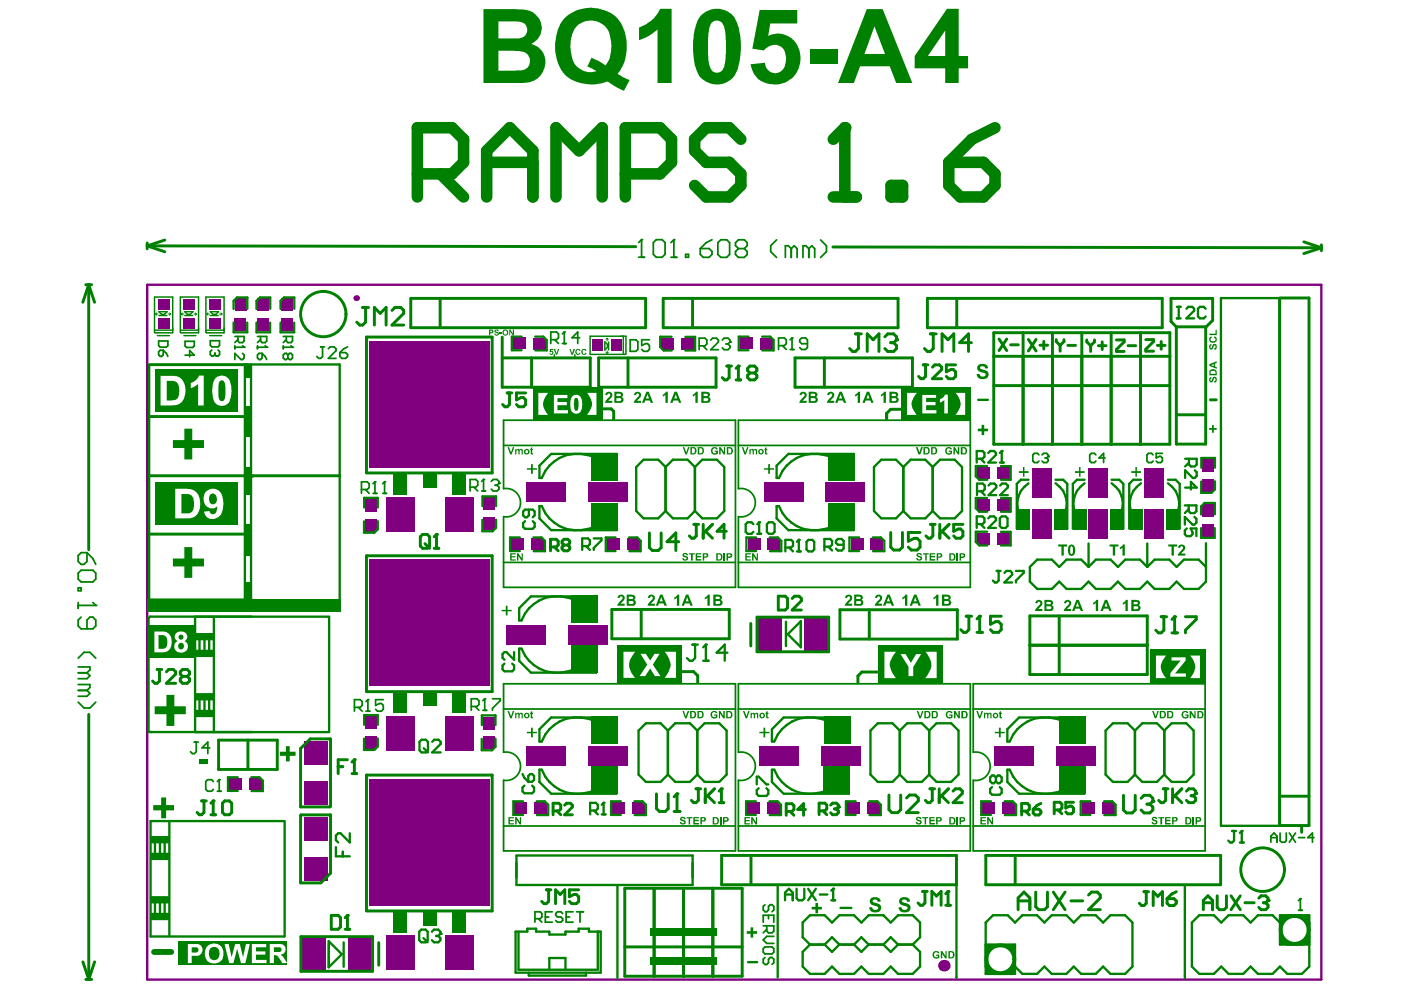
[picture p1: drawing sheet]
<svg xmlns="http://www.w3.org/2000/svg" width="297mm" height="210mm" viewBox="0 0 297 210" stroke-linecap="round" stroke-linejoin="round" font-family="sans-serif">
<path d="M31.2 60.4h248.9v147.3h-248.9z" fill="none" stroke="#800080" stroke-width=".5"/>
<g fill="#800080">
<path d="M38.9 67.4h2.5v2.2h-2.5z" fill-rule="evenodd"/>
<path d="M38.9 63.4h2.5v2.2h-2.5z" fill-rule="evenodd"/>
<path d="M44.4 67.4h2.4v2.2h-2.4z" fill-rule="evenodd"/>
<path d="M44.4 63.4h2.4v2.2h-2.4z" fill-rule="evenodd"/>
<path d="M49.7 67.5h2.5v2.7h-2.5z" fill-rule="evenodd"/>
<path d="M49.8 63.3h2.4v2.7h-2.4z" fill-rule="evenodd"/>
<path d="M54.6 67.5h2.5v2.7h-2.5z" fill-rule="evenodd"/>
<path d="M54.6 63.3h2.5v2.7h-2.5z" fill-rule="evenodd"/>
<path d="M59.7 67.5h2.5v2.7h-2.5z" fill-rule="evenodd"/>
<path d="M59.7 63.3h2.5v2.7h-2.5z" fill-rule="evenodd"/>
<path d="M109.1 170.1h2.7v2.5h-2.7z" fill-rule="evenodd"/>
<path d="M108.8 71.6h2.7v2.4h-2.7z" fill-rule="evenodd"/>
<path d="M125.6 72h2.2v2.4h-2.2z" fill-rule="evenodd"/>
<path d="M129.8 170.1h2.7v2.5h-2.7z" fill-rule="evenodd"/>
<path d="M128.7 114.2h2.7v2.4h-2.7z" fill-rule="evenodd"/>
<path d="M129.6 72h2.2v2.4h-2.2z" fill-rule="evenodd"/>
<path d="M134 170.1h2.7v2.5h-2.7z" fill-rule="evenodd"/>
<path d="M144.4 71.6h2.7v2.5h-2.7z" fill-rule="evenodd"/>
<path d="M158.5 170.1h2.7v2.5h-2.7z" fill-rule="evenodd"/>
<path d="M158.5 114.2h2.7v2.4h-2.7z" fill-rule="evenodd"/>
<path d="M179.6 170.1h2.7v2.5h-2.7z" fill-rule="evenodd"/>
<path d="M183.8 170.1h2.7v2.5h-2.7z" fill-rule="evenodd"/>
<path d="M184.6 114.2h2.7v2.4h-2.7z" fill-rule="evenodd"/>
<path d="M208.3 170.1h2.7v2.5h-2.7z" fill-rule="evenodd"/>
<path d="M229.4 170.1h2.7v2.5h-2.7z" fill-rule="evenodd"/>
<path d="M233.6 170.1h2.7v2.5h-2.7z" fill-rule="evenodd"/>
<path d="M254.9 111.1h2.4v2.7h-2.4z" fill-rule="evenodd"/>
<path d="M33.5 67.4h2.4v2.2h-2.4z" fill-rule="evenodd"/>
<path d="M33.5 63.4h2.4v2.2h-2.4z" fill-rule="evenodd"/>
<path d="M77.4 151.9h2.5v2.7h-2.5z" fill-rule="evenodd"/>
<path d="M102.4 151.9h2.4v2.7h-2.4z" fill-rule="evenodd"/>
<path d="M111.6 102.3h8.5v4.1h-8.5z" fill-rule="evenodd"/>
<path d="M175 102.3h8.5v4.1h-8.5z" fill-rule="evenodd"/>
<path d="M207.1 113h2.7v2.4h-2.7z" fill-rule="evenodd"/>
<path d="M207.1 99h2.7v2.5h-2.7z" fill-rule="evenodd"/>
<path d="M211.3 113h2.7v2.4h-2.7z" fill-rule="evenodd"/>
<path d="M211.3 99.1h2.7v2.4h-2.7z" fill-rule="evenodd"/>
<path d="M254.9 97.4h2.5v2.7h-2.5z" fill-rule="evenodd"/>
<path d="M64.1 198.8h4.9v6.9h-4.9z" fill-rule="evenodd"/>
<path d="M64.4 181.7h5v4.9h-5z" fill-rule="evenodd"/>
<path d="M64.4 173.3h5v4.9h-5z" fill-rule="evenodd"/>
<path d="M64.4 157.2h5v5h-5z" fill-rule="evenodd"/>
<path d="M52.8 165h2.7v2.5h-2.7z" fill-rule="evenodd"/>
<path d="M73.8 198.8h4.9v6.9h-4.9z" fill-rule="evenodd"/>
<path d="M81.8 198.3h6.1v7.3h-6.1z" fill-rule="evenodd"/>
<path d="M77.4 156.1h2.5v2.7h-2.5z" fill-rule="evenodd"/>
<path d="M81.8 151.8h6.1v7.3h-6.1z" fill-rule="evenodd"/>
<path d="M77.4 110h2.5v2.7h-2.5z" fill-rule="evenodd"/>
<path d="M77.4 105.8h2.5v2.7h-2.5z" fill-rule="evenodd"/>
<path d="M94.3 198.3h6.1v7.3h-6.1z" fill-rule="evenodd"/>
<path d="M102.4 156.2h2.4v2.6h-2.4z" fill-rule="evenodd"/>
<path d="M94.3 151.8h6.1v7.3h-6.1z" fill-rule="evenodd"/>
<path d="M102.5 109.7h2.4v2.7h-2.4z" fill-rule="evenodd"/>
<path d="M102.5 105.5h2.5v2.7h-2.5z" fill-rule="evenodd"/>
<path d="M113.3 170.1h2.7v2.5h-2.7z" fill-rule="evenodd"/>
<path d="M111.6 158.2h8.5v4.1h-8.5z" fill-rule="evenodd"/>
<path d="M120.4 132.5h8.5v4.1h-8.5z" fill-rule="evenodd"/>
<path d="M112.6 114.2h2.7v2.4h-2.7z" fill-rule="evenodd"/>
<path d="M113 71.6h2.7v2.5h-2.7z" fill-rule="evenodd"/>
<path d="M132.9 114.2h2.7v2.4h-2.7z" fill-rule="evenodd"/>
<path d="M140.2 71.6h2.7v2.5h-2.7z" fill-rule="evenodd"/>
<path d="M162.7 170.1h2.7v2.5h-2.7z" fill-rule="evenodd"/>
<path d="M160.9 158.2h8.5v4.1h-8.5z" fill-rule="evenodd"/>
<path d="M160.8 131.1h4.9v6.9h-4.9z" fill-rule="evenodd"/>
<path d="M162.7 114.2h2.7v2.4h-2.7z" fill-rule="evenodd"/>
<path d="M161.1 71.6h2.7v2.5h-2.7z" fill-rule="evenodd"/>
<path d="M156.9 71.6h2.7v2.4h-2.7z" fill-rule="evenodd"/>
<path d="M174 158.2h8.5v4.1h-8.5z" fill-rule="evenodd"/>
<path d="M180.4 114.2h2.7v2.4h-2.7z" fill-rule="evenodd"/>
<path d="M207.1 105.8h2.7v2.5h-2.7z" fill-rule="evenodd"/>
<path d="M212.5 170.1h2.7v2.5h-2.7z" fill-rule="evenodd"/>
<path d="M210.8 158.2h8.5v4.1h-8.5z" fill-rule="evenodd"/>
<path d="M211.3 105.8h2.7v2.5h-2.7z" fill-rule="evenodd"/>
<path d="M218.9 99.2h4.1v6.2h-4.1z" fill-rule="evenodd"/>
<path d="M242.7 99.2h4.1v6.2h-4.1z" fill-rule="evenodd"/>
<path d="M230.8 99.2h4.1v6.2h-4.1z" fill-rule="evenodd"/>
<path d="M254.9 101.6h2.5v2.7h-2.5z" fill-rule="evenodd"/>
<path d="M64.4 165.6h5v5h-5z" fill-rule="evenodd"/>
<path d="M81.8 105.4h6.1v7.3h-6.1z" fill-rule="evenodd"/>
<path d="M94.3 105.4h6.1v7.3h-6.1z" fill-rule="evenodd"/>
<path d="M218.9 107.9h4.1v6.3h-4.1z" fill-rule="evenodd"/>
<path d="M242.7 107.9h4.1v6.3h-4.1z" fill-rule="evenodd"/>
<path d="M230.8 107.9h4.1v6.3h-4.1z" fill-rule="evenodd"/>
<path d="M254.9 106.9h2.5v2.7h-2.5z" fill-rule="evenodd"/>
<path d="M124.7 102.3h8.5v4.1h-8.5z" fill-rule="evenodd"/>
<path d="M161.9 102.3h8.5v4.1h-8.5z" fill-rule="evenodd"/>
<path d="M48.6 165h2.7v2.5h-2.7z" fill-rule="evenodd"/>
<path d="M124.7 158.2h8.5v4.1h-8.5z" fill-rule="evenodd"/>
<path d="M107.3 132.5h8.5v4.1h-8.5z" fill-rule="evenodd"/>
<path d="M108.4 114.2h2.7v2.4h-2.7z" fill-rule="evenodd"/>
<path d="M170.5 131.1h4.9v6.9h-4.9z" fill-rule="evenodd"/>
<path d="M223.9 158.2h8.5v4.1h-8.5z" fill-rule="evenodd"/>
<path d="M78.3 165.1h25.5v26.9h-25.5z" fill-rule="evenodd"/>
<path d="M78.3 72.2h25.5v26.9h-25.5z" fill-rule="evenodd"/>
<path d="M78.3 118.6h25.5v26.9h-25.5z" fill-rule="evenodd"/>
</g>
<g fill="#800080">
<circle cx="75.5" cy="63.2" r=".61"/>
<circle cx="200.1" cy="204.7" r="1.23"/>
</g>
<g fill="none" stroke="#008000" stroke-width=".5">
<path d="M31.6 77.3l.1 52.1M52 77.3h20v49.9h-20.1l.1-49.9M53.2 77.3v49.9M258.9 63.2h12.4v111.9h-12.4zM121.7 96.2a8 8 0 0 0-6.8 5.1h-.5v-2.6l2.5-2.5h13.8v5.1h-.6a8 8 0 0 0-6.9-5.1M141.1 99l-1.5-1.5h-3.2l-1.5 1.5v9.3l1.5 1.6h3.2l1.5-1.6M141.1 99l1.6-1.5h3.1l1.5 1.5M141.1 99v9.3M147.3 99l1.6-1.5h3.1l1.6 1.5v9.3l-1.6 1.6h-3.1l-1.6-1.6M147.3 99v9.3M172 96.2a8 8 0 0 0-6.8 5.1h-.5v-2.6l2.4-2.5h13.9v5.1h-.7a8 8 0 0 0-6.8-5.1M191.5 99l-1.5-1.5h-3.1l-1.6 1.5v9.3l1.6 1.6h3.1l1.5-1.6"/>
<path d="M191.5 99l1.6-1.5h3.1l1.5 1.5M191.5 99v9.3M197.7 99l1.6-1.5h3.1l1.6 1.5v9.3l-1.6 1.6h-3.1l-1.6-1.6M197.7 99v9.3M207.4 84.8h2M121.7 112.4a8 8 0 0 1-6.8-5.1h-.5v2.6l2.5 2.5h13.8v-5.1h-.6a8 8 0 0 1-6.9 5.1M141.1 108.3l1.6 1.6h3.1l1.5-1.6M172 112.4a8 8 0 0 1-6.8-5.1h-.5v2.6l2.4 2.5h13.9v-5.1h-.7a8 8 0 0 1-6.8 5.1M191.5 108.3l1.6 1.6h3.1l1.5-1.6M218.1 102.5a5.3 5.3 0 0 0 0 8.8M218.1 101.7h-1.6l-.9 .9v9.4h2.5M223.8 101.7h1.6l.9 .9v9.4h-2.5"/>
<path d="M223.8 102.5a5.3 5.3 0 0 1 0 8.8M230 101.7h-1.7l-.8 .9v9.4h2.5M230 102.5a5.3 5.3 0 0 0 0 8.8M230.8 115.2v5M235.7 101.7h1.6l.9 .9v9.4h-2.5M235.7 102.5a5.3 5.3 0 0 1 0 8.8M241.9 101.7h-1.6l-.9 .9v9.4h2.5M241.9 102.5a5.3 5.3 0 0 0 0 8.8M243.2 115.2v5M247.6 101.7h1.6l.9 .9v9.4h-2.5M247.6 102.5a5.3 5.3 0 0 1 0 8.8M255.7 115.2v8.1l-1.6 1.6h-3.1l-1.5-1.6-1.6 1.6h-3.1l-1.6-1.6-1.5 1.6h-3.1l-1.6-1.6-1.5 1.6h-3.1l-1.6-1.6-1.6 1.6h-3.1l-1.5-1.6-1.6 1.6h-3.1l-1.6-1.6v-3.1l1.6-1.5h3.1l1.6 1.5 1.5-1.5h3.1l1.6 1.5"/>
<path d="M41.4 130.8v24.4M41.4 139.1h3.6M41.4 134.5h3.6M41.5 135.5h3.8M41.6 138h3.5M42.3 135.5v2.4M43.4 135.6v2.3M44.4 135.8v2.2M45.3 130.9v24.3M69.7 130.8l-37.9-.1-.3 .3v24.2h38.2M69.8 130.8v24.4M117.4 126.5a8 8 0 0 0-6.8 5.1h-.5v-2.7l2.5-2.4h13.8v5.1h-.6a8 8 0 0 0-6.9-5.1"/>
<path d="M166.6 131.8v5.2M167.1 134.4v.1M169.8 131.7v5.5l-2.7-2.7M169.8 131.7v5M169.8 131.7l-2.7 2.7M230.8 120.2l1.6-1.5h3.1l1.5 1.5 1.6-1.5h3.1l1.5 1.5M243.2 120.2l1.6-1.5h3.1l1.6 1.5 1.5-1.5h3.1l1.6 1.5M41.4 151.8h3.6M41.4 147.2h3.6M41.5 148.3h3.8M41.6 150.7h3.5M42.3 148.3v2.4"/>
<path d="M43.4 148.4v2.2M44.4 148.5v2.2M117.4 142.6a8 8 0 0 1-6.8-5.1h-.5v2.6l2.5 2.5h13.8v-5.1h-.6a8 8 0 0 1-6.9 5.1M121.7 152.1a8 8 0 0 0-6.8 5.1h-.5v-2.6l2.5-2.5h13.8v5.1h-.6a8 8 0 0 0-6.9-5.1M141.6 154.9l-1.5-1.5h-3.2l-1.5 1.5v9.3l1.5 1.6h3.2l1.5-1.6M141.6 154.9l1.6-1.5h3.1l1.5 1.5M141.6 154.9v9.3M147.8 154.9l1.6-1.5h3.1l1.6 1.5v9.3l-1.6 1.6h-3.1l-1.6-1.6M147.8 154.9v9.3M171 152.1a8 8 0 0 0-6.8 5.1h-.5v-2.6l2.5-2.5h13.8v5.1h-.7a8 8 0 0 0-6.8-5.1M190.8 154.9l-1.6-1.5h-3.1l-1.5 1.5v9.3l1.5 1.6h3.1l1.6-1.6M190.8 154.9l1.5-1.5h3.1l1.6 1.5"/>
<path d="M190.8 154.9v9.3M197 154.9l1.6-1.5h3.1l1.5 1.5v9.3l-1.5 1.6h-3.1l-1.6-1.6M197 154.9v9.3M220.9 152.1a8 8 0 0 0-6.8 5.1h-.5v-2.6l2.5-2.5h13.8v5.1h-.6a8 8 0 0 0-6.9-5.1M240.6 154.9l-1.5-1.5h-3.1l-1.6 1.5v9.3l1.6 1.6h3.1l1.5-1.6M240.6 154.9l1.6-1.5h3.1l1.6 1.5M240.6 154.9v9.3M246.9 154.9l1.5-1.5h3.1l1.6 1.5v9.3l-1.6 1.6h-3.1l-1.5-1.6M246.9 154.9v9.3M32 177.5h3.6M32.2 178.6h3.5M32.9 178.6v2.4"/>
<path d="M33.9 178.7v2.2M34.9 178.6v2.2M35.9 174.1v24.3M60.2 174.1h-28.3v24.5h28.3M60.3 174.1v24.5M121.7 168.3a8 8 0 0 1-6.8-5.1h-.5v2.6l2.5 2.5h13.8v-5.1h-.6a8 8 0 0 1-6.9 5.1M141.6 164.2l1.6 1.6h3.1l1.5-1.6M171 168.3a8 8 0 0 1-6.8-5.1h-.5v2.6l2.5 2.5h13.8v-5.1h-.7a8 8 0 0 1-6.8 5.1M190.8 164.2l1.5 1.6h3.1l1.6-1.6M220.9 168.3a8 8 0 0 1-6.8-5.1h-.5v2.6l2.5 2.5h13.8v-5.1h-.6a8 8 0 0 1-6.9 5.1M240.6 164.2l1.6 1.6h3.1l1.6-1.6M32 194.8h3.6"/>
<path d="M32 190.2h3.6M32 182.1h3.6M32 193.8h3.8M32 181h3.8M32.2 191.3h3.5M32.9 191.4v2.4M33.9 191.4v2.3M34.9 191.3v2.2M72.9 199.8v5.2M109.3 197.5h2.5v-.6h1.9v.6h2.8v.6h3.4v-.6h2.8v-.6h2.2v.6h2.5v8.7h-18.1zM109.5 187.6v-6.2h37.3v6.3l-37.3-.1M109.9 197.5v8.1h16.8v-8.1"/>
<path d="M130.9 187.7v19.7M164.9 187.7v19.6M178.2 192.5h2.3M202.8 187.6l-.1 19.7M251.2 188v19.4M271.4 198.7l1.5 1.6M271.7 195.3v4l.6 .7h-.6v-.4l.3 .4M272.3 194.4l-.6 .6v-.6h5.6v.9M272.9 194.1l-1.5 1.5-1.6-1.5h-3.1l-1.5 1.5-1.6-1.5h-3.1l-1.6 1.5-1.5-1.5h-3.1l-1.6 1.5v9.3l1.6 1.6h3.1l1.5-1.6 1.6 1.6h3.1l1.6-1.6 1.5 1.6h3.1l1.6-1.6 1.5 1.6h3.1l1.6-1.6v-10.8h-6.2v6.2h6.2M276 200l1.3-1.3v1.3zM276 194.1l1.6 1.5M276.7 194.7h.6"/>
<path d="M277 194.4v.6M277 199.6h.3l-.3 .4M277.3 199.3l-.6 .7M277.6 198.7l-1.6 1.6M69.7 205v.1M72.4 202.3h.1M72.4 202.3l-2.7 2.8M72.4 202.3l-2.7-2.8v5.6M112.1 206.2v.7h12.1v-.7M116.5 205.6v-2.5h3.4v2.5M158.6 204h1.9M171.7 200.3l-1.5-1.6v-3.1l1.5-1.5h3.1l1.6 1.5 1.6-1.5h3.1l1.5 1.5 1.6-1.5h3.1l1.5 1.5 1.6-1.5h3.1l1.6 1.5v3.1l-1.6 1.6"/>
<path d="M171.7 200.3l-1.5 1.5v3.1l1.5 1.6h3.1l1.6-1.6 1.6 1.6h3.1l1.5-1.6 1.6 1.6h3.1l1.5-1.6 1.6 1.6h3.1l1.6-1.6v-3.1l-1.6-1.5M171.7 200.3h3.1M174.8 200.3l1.6-1.6 1.6 1.6M174.8 200.3l1.6 1.5 1.6-1.5M178 200.3h3.1M181.1 200.3l1.5 1.5 1.6-1.5M181.1 200.3l1.5-1.6 1.6 1.6M184.2 200.3h3.1M187.3 200.3l1.5 1.5 1.6-1.5M187.3 200.3l1.5-1.6 1.6 1.6M190.4 200.3h3.1M209 200.3h6.2v6.2h-6.2v-10.9l1.5-1.5h3.1l1.6 1.5 1.6-1.5h3.1l1.5 1.5 1.6-1.5h3.1l1.6 1.5 1.5-1.5h3.1l1.6 1.5 1.5-1.5h3.1l1.6 1.5v9.3l-1.6 1.6h-3.1l-1.5-1.6-1.6 1.6h-3.1l-1.5-1.6-1.6 1.6h-3.1l-1.6-1.6-1.5 1.6h-3.1l-1.6-1.6-1.6 1.6"/>
<path d="M209 204.9l1.5 1.6M209.9 200.6l-.6 .6v-.6h5.6v.9l-.9-.9M210.2 200.6l-.9 .9v4.1l.6 .6h-.6v-.3l.3 .3M213.6 206.2l1.3-1.3v1.3zM214.3 200.9h.6M214.6 205.9h.3l-.3 .3M214.6 200.6v.6M214.9 205.6l-.6 .6"/>
</g>
<g fill="none" stroke="#008000" stroke-width=".31">
<path d="M32.8 63h3.8v7.6h-3.7l-.1-.2zM32.9 70h3.7M33.4 71.2h2.5M33.7 66.1h1.7l-.5 .5h-.6zM33.7 66.9h1.7M38.2 63h3.9v7.6h-3.7l-.2-.2zM38.4 70h3.7M39 71.2h2.5M39.2 66.1h1.7l-.5 .5h-.7zM39.2 66.9h1.7M43.7 63h3.8v7.6h-3.7l-.1-.2zM43.8 70h3.7"/>
<path d="M44.5 71.2h2.5M44.6 66.1h1.7l-.5 .5h-.7zM44.6 66.9h1.7M109.9 75.8l.1 .1M117.5 75.2v.7M121.9 75.2v.8M125.1 71.3h7.6v3.7l-.1 .1h-7.5zM128.2 72.5l.6 .5v.6l-.6 .6zM129 72.5v1.7M132.2 71.3v3.7M127.4 86.7h2.2l.5 .5v1.8M191.5 86.8h-2.6l-.9 .9"/>
<path d="M144 142.2l.2 .2h2.9l.8 .8M186.7 142.6l-4-.1-.8 .8v1.7M245.8 144.8h.1"/>
</g>
<g fill="none" stroke="#008000" stroke-width=".21">
<path d="M32.9 66.6l.3 .2M32.9 66.6h.6M33.2 66.3l-.3 .3M35.6 66.6h.6M35.9 66.3l.3 .3M36.2 66.6l-.3 .2M38.4 66.6h.6M38.4 66.6l.3 .2M38.7 66.3l-.3 .3M41.1 66.6h.6M41.4 66.3l.3 .3M41.7 66.6l-.3 .2"/>
<path d="M43.8 66.6h.6M43.8 66.6l.3 .2M44.1 66.3l-.3 .3M46.5 66.6h.6M46.8 66.3l.3 .3M47.1 66.6l-.3 .2M128.5 74.7l.2 .3M128.7 71.7v.6M128.7 74.4v.6M128.7 71.7l.3 .3M128.7 71.7l-.2 .3M129 74.7l-.3 .3"/>
</g>
<g fill="none" stroke="#008000" stroke-width=".49">
<path d="M49.5 68.4v2.1h2.9v-2.1M52.4 63.1v2.4M52.5 63.1h-2.2l-.8 .7v1.7M54.4 68.4v2.1h2.9v-2.1M57.3 65.5v-2.4h-2.2l-.7 .7v1.7M59.5 68.4v2.1h2.9v-2.1M62.4 63.1v2.4M62.4 63.1h-2.2l-.7 .7v1.7M110.6 71.4h-2.1v2.9h2.1M113.5 71.4h1.7l.7 .7v2.2M113.5 74.3h2.4M140 71.4v2.2l.7 .7h1.7"/>
<path d="M140 71.4h2.4M145.3 71.4h2.1v2.9h-2.1M158.7 71.4h-2.1v2.9h2.1M161.6 71.4h1.7l.7 .7v2.2M161.6 74.3h2.4M206.9 98.8v2.2l.7 .7h1.7M206.9 98.8h2.4M212.2 98.8h2.1v2.9h-2.1M254.7 99.2v-2.1h2.9v2.1M77.2 110.5v2.4M77.2 107.6v-2h2.9v2M80.1 110.5v1.7l-.7 .7h-2.2"/>
<path d="M102.3 110.2v2.4M102.3 107.3v-2.1h2.9v2.1M105.2 110.2v1.7l-.8 .7h-2.2M110.2 114h-2.1v2.8h2.1M113.1 114h1.7l.7 .7v2.2M113.1 116.9h2.4M130.5 114h-2.1v2.8h2.1M133.4 114h1.7l.7 .7v2.2M133.4 116.9h2.4M160.3 114h-2.1v2.8h2.1M163.2 114h1.7l.7 .7v2.2M163.2 116.9h2.4"/>
<path d="M182.2 114h-2.1v2.8h2.1M185 114h1.8l.7 .7v2.2h-2.4M206.9 105.6v2.2l.7 .7h1.7M206.9 112.7v2.2l.7 .7h1.7M206.9 112.7h2.4M206.9 105.6h2.4M212.2 105.6h2.1v2.9h-2.1M212.2 112.8h2.1v2.8h-2.1M254.7 112v2h2.8v-2M254.7 102.1v2.4M257.6 106.7v2.4M257.6 106.6h-2.2l-.7 .8v1.7"/>
<path d="M257.6 102v1.8l-.7 .7h-2.2M77.2 156.6v2.4M77.2 153.7v-2.1h2.9v2.1M80.1 156.6v1.7l-.7 .7h-2.2M102.1 156.7v2.3M102.2 153.7v-2h2.9v2M105.1 156.6v1.7l-.8 .8h-2.2M50.4 164.8h-2.1v2.9h2.1M53.3 164.8h1.7l.7 .7v2.2M53.3 167.7h2.4M110.9 169.9h-2.1v2.9h2.1M113.8 169.9h1.7l.7 .7v2.2"/>
<path d="M113.8 172.8h2.4M131.6 169.9h-2v2.9h2M134.5 169.9h1.7l.8 .7v2.2M134.5 172.8h2.4M160.3 169.9h-2.1v2.9h2.1M163.1 169.9h1.7l.8 .7v2.2M163.2 172.8h2.4M181.4 169.9h-2.1v2.9h2.1M184.3 169.9h1.7l.7 .7v2.2M184.3 172.8h2.4M210.1 169.9h-2.1v2.9h2.1M213 169.9h1.7l.7 .7v2.2"/>
<path d="M213 172.8h2.4M231.2 169.9h-2.1v2.9h2.1M234.1 169.9h1.7l.7 .7v2.2M234.1 172.8h2.4"/>
</g>
<g fill="none" stroke="#008000" stroke-width=".62">
<path d="M31.2 52.1l103.6 .2M31.2 52.1l3.7 1.3M31.2 51.5v1.3M34.9 50.9l-3.7 1.2M176.6 52.4l103.6 .1M276.4 51.3l3.8 1.2M280.2 52.5l-3.8 1.3M280.2 51.9v1.3M18.2 60.4h1.2M18.8 60.4v56.2M18.8 60.4l-1.2 3.7M18.8 60.4l1.3 3.7"/>
<path d="M31.6 77.3h21M87.1 63.3h49.8v6.2h-49.8zM93.3 63.3v6.2M106.5 71.5v10.6h18.7v-6.2h-18.7M112.7 75.9v6.2M126.9 75.9h24.9v6.2h-24.9zM133.1 75.9v6.2M140.6 63.3h49.8v6.2h-49.8zM146.8 63.3v6.2M168.6 75.9h24.9v6.2h-24.9zM174.8 75.9v6.2M196.6 63.3h49.8v6.2h-49.8z"/>
<path d="M202.9 63.3v6.2M210.7 70.5h37.3v23.7h-37.3zM210.7 75.5h37.3M216.9 70.5v23.7M223.1 70.6v23.6M229.2 70.5l.2 .2v23.5M235.7 70.6l-.1 23.6M241.8 70.5v23.7M249.4 69.3l-1.1-1.1v-4.9h8.8v4.6l-1.5 1.5M249.4 69.3h6.2v24.9h-6.2zM255.6 69.4h.1M271.3 63.2h6.2v111.8h-6.2v-111.7"/>
<path d="M31.7 88.3h21M127.4 86.7h2.2l.5 .5v1.6M130.1 88.8h.1M188 87.7v1.1M191.5 86.8h-2.6l-.9 .8v1.2M210.7 81.8h37.3M249.4 87.9h6.2M256.6 84.8h1.3M31.8 113.2h21.1M31.8 100.9h21M72 100.9h-18.3l-.2 .1M77.7 100.2v-28.7h26.7v28.8h-26.7"/>
<path d="M31.6 127.2h21.1M129.7 129.2h24.9v6.2h-24.9zM135.9 129.2v6.2M159.2 132.2v4.8M160.5 130.9h15.2v7.3h-15.2zM178.1 129.3h24.9v6.2h-24.9zM184.3 129.3v6.2M218.3 130.6h24.9v12.4h-24.9zM218.3 136.8h24.9M224.6 130.6v12.4M18.8 151.5v56.2M46.3 156.9h12.5v6.2h-12.5z"/>
<path d="M52.6 156.9v6.2M63.7 158.7l2.1-2h4.3v14.3l-.1 .1h-6.3zM77.7 146.6v-28.8h26.7v28.8h-26.7M144.2 142.4h2.9l.8 .9v1.4M187 142.4l-4.3 .1-.8 .8v1.5M245.8 144.8h.1M63.7 172.9l.2-.1h6.2v12.3l-2.1 2.1-4.3-.1zM271.3 168.8h6.2M276 175.2v1.3M63.8 198.6h15.2v7.3h-15.2zM77.7 193.1v-28.8h26.7v28.8h-26.7M80.3 199.9v4.7"/>
<path d="M132.5 188.3h24.9v18.7h-24.9zM138.7 188.3v18.7M144.9 188.3v18.7M151.1 188.3v18.7M153 181.4h49.8v6.2h-49.8zM159.2 181.4v6.2M209 181.4h49.8v6.2h-49.8zM215.2 181.4v6.2M17.6 203.9l1.2 3.8M18.2 207.7h1.2M20.1 203.9l-1.3 3.8M132.5 200.8h24.9"/>
</g>
<g fill="none" stroke="#008000" stroke-width=".37">
<path d="M106.8 94.4h49.1M156.6 94.4h49.1M106.8 103.6v-14.5h49.1v35.4h-49.1v-15M106.8 119.2h49.1M156.6 103.6v-14.5h49.1v35.4h-49.1v-15M156.6 119.2h49.1M106.8 159.5v-14.5h49.1v35.4h-49.1v-15M106.8 150.3h49.1M156.6 159.5v-14.5h49.1v35.4h-49.1v-15M156.6 150.3h49.1M206.3 159.5v-14.5h49.2v35.4h-49.2v-15M206.3 150.3h49.2"/>
<path d="M106.8 175.1h49.1M156.6 175.1h49.1M206.3 175.1h49.1"/>
</g>
<path d="M36.3 201.8h-3.6" fill="none" stroke="#008000" stroke-width="1.2"/>
<g fill="#008000">
<path d="M31.3 126.9h.6v.4h-.6z" fill-rule="evenodd"/>
<path d="M51.9 77.3h1.3v2.8h-1.3z" fill-rule="evenodd"/>
<path d="M83.4 146.6h2.8v4.6h-2.8z" fill-rule="evenodd"/>
<path d="M89.7 193.2h2.9v3h-2.9z" fill-rule="evenodd"/>
<path d="M89.7 146.7h2.9v3h-2.9z" fill-rule="evenodd"/>
<path d="M52 111.1h1.2v6.8h-1.2z" fill-rule="evenodd"/>
<path d="M51.9 123.5h1.3v3.7h-1.3z" fill-rule="evenodd"/>
<path d="M51.9 99.1h1.2v5.8h-1.2z" fill-rule="evenodd"/>
<path d="M83.4 193.1h2.8v4.6h-2.8z" fill-rule="evenodd"/>
<path d="M83.4 100.2h2.8v4.6h-2.8z" fill-rule="evenodd"/>
<path d="M89.7 100.3h2.9v3h-2.9z" fill-rule="evenodd"/>
<path d="M52 86.2h1.2v6.4h-1.2z" fill-rule="evenodd"/>
<path d="M223.4 107.9h2.9v4.4h-2.9z" fill-rule="evenodd"/>
<path d="M239.4 107.9h2.8v4.4h-2.8z" fill-rule="evenodd"/>
<path d="M31.9 193.9h4v.8h-4z" fill-rule="evenodd"/>
<path d="M32 190.3h3.7v1h-3.7z" fill-rule="evenodd"/>
<path d="M32 177.5h3.7v1.1h-3.7z" fill-rule="evenodd"/>
<path d="M41.4 147.3h3.9v.8h-3.9z" fill-rule="evenodd"/>
<path d="M41.4 138h3.7v1.1h-3.7z" fill-rule="evenodd"/>
<path d="M41.4 134.6h3.9v.8h-3.9z" fill-rule="evenodd"/>
<path d="M95.9 146.6h2.9v4.6h-2.9z" fill-rule="evenodd"/>
<path d="M31.9 181.2h4v.8h-4z" fill-rule="evenodd"/>
<path d="M41.4 150.7h3.7v1.1h-3.7z" fill-rule="evenodd"/>
<path d="M95.9 193.1h2.9v4.6h-2.9z" fill-rule="evenodd"/>
<path d="M95.9 100.2h2.9v4.7h-2.9z" fill-rule="evenodd"/>
<path d="M121.1 136.8h5.5v5.9h-5.5z" fill-rule="evenodd"/>
<path d="M174.7 151.9h5.5v5.9h-5.5z" fill-rule="evenodd"/>
<path d="M174.7 162.5h5.5v5.9h-5.5z" fill-rule="evenodd"/>
<path d="M175.7 96h5.5v5.9h-5.5z" fill-rule="evenodd"/>
<path d="M224.6 151.9h5.5v5.9h-5.5z" fill-rule="evenodd"/>
<path d="M224.6 162.5h5.5v5.9h-5.5z" fill-rule="evenodd"/>
<path d="M121.1 126.2h5.5v5.9h-5.5z" fill-rule="evenodd"/>
<path d="M175.7 106.6h5.5v5.9h-5.5z" fill-rule="evenodd"/>
<path d="M215.6 107.9h2.8v4.4h-2.8z" fill-rule="evenodd"/>
<path d="M235.3 107.9h2.9v4.4h-2.9z" fill-rule="evenodd"/>
<path d="M125.4 151.9h5.5v5.9h-5.5z" fill-rule="evenodd"/>
<path d="M125.4 162.5h5.5v5.9h-5.5z" fill-rule="evenodd"/>
<path d="M125.4 96h5.5v5.9h-5.5z" fill-rule="evenodd"/>
<path d="M125.4 106.6h5.5v5.9h-5.5z" fill-rule="evenodd"/>
<path d="M247.2 107.9h3v4.4h-3z" fill-rule="evenodd"/>
<path d="M227.5 107.9h2.8v4.4h-2.8z" fill-rule="evenodd"/>
<path d="M137.8 203.1h14.1v1.5h-14.1z" fill-rule="evenodd"/>
<path d="M137.8 196.9h14.1v1.6h-14.1z" fill-rule="evenodd"/>
<path d="M31.3 127.3h41v2.4h-41z" fill-rule="evenodd"/>
</g>
<path d="M39.2 72.4h2v.9l-.3 .4h-1.3l-.4-.4zM39.2 75.3h2l-1-1v1.3" fill="none" stroke="#008000" stroke-width=".37"/>
<g fill="#008000">
<path d="M59.4 159.4h1.2v-1.2h.8v1.2h1.3v.9h-1.3v1.1h-.8v-1.1h-1.2z"/>
<path d="M128.5 83.2h.1a.8 .8 0 0 1 1.1 .2 .8 .8 0 0 1-.3 1.1l-.4 .5h.8v.4h-1.5l.1-.4 .6-.6a.5 .5 0 0 0 .4-.4 .5 .5 0 0 0-.3-.6l-.3 .1v.3l-.5-.1z"/>
<path d="M158.3 197.4h.8v-.8h.6v.8h.8v.6h-.8v.8h-.6v-.8h-.8z"/>
<path d="M158 117.3h1.2v.3h-.9v.3h.8v.3h-.8v.4h.9v.3h-1.2z"/>
<path d="M159.4 117.3h.4l.6 1.1v-1.1h.3v1.6h-.3l-.6-1v1h-.4z"/>
<path d="M207.9 173.2h1.2v.3h-.9v.4h.8v.2h-.8v.5h.9v.2h-1.2z"/>
<path d="M209.3 173.2h.3l.7 1.1v-1.1h.2v1.6h-.3l-.6-1v1h-.3z"/>
<path d="M227.9 99.9h.9v-.9h.3v.9h.9v.4h-.9v.8h-.3v-.8h-.9z"/>
<path d="M238.1 127.8l.4-.2 .2-.4h.4v2.3h-.5v-1.6l-.5 .3z"/>
<path d="M239.9 99.9h.8v-.9h.3v.9h.9v.4h-.9v.8h-.3v-.8h-.8z"/>
<path d="M130.3 83.1h1a.61 .61 0 0 1 .7 .3 .61 .61 0 0 1-.2 .8 .7 .7 0 0 1 .3 .9 .7 .7 0 0 1-1 .3h-.8zM130.7 83.5v.5h.4a.31 .31 0 0 0 .4 0 .31 .31 0 0 0-.1-.5zM130.7 84.4v.6h.5a.38 .38 0 0 0 .6-.3 .38 .38 0 0 0-.7-.3z"/>
<path d="M239.9 127.2h1.1a.55 .55 0 0 1 .7 .4 .55 .55 0 0 1-.3 .7 .7 .7 0 0 1 .3 1 .7 .7 0 0 1-1 .2h-.8zM240.4 127.6v.5h.3a.31 .31 0 0 0 .4 0 .31 .31 0 0 0-.1-.5zM240.4 128.6v.6h.4a.38 .38 0 0 0 .5-.4 .38 .38 0 0 0-.6-.2z"/>
</g>
<path d="M44.6 72.2h1.9v1l-.3 .3h-1.3l-.3-.3zM46.2 74.2l.3 .3v.7l-.3 .3h-.3" fill="none" stroke="#008000" stroke-width=".37"/>
<circle cx="45.9" cy="75.5" r=".18" fill="#008000"/>
<path d="M44.9 74.2l-.3 .3v.7l.3 .3h.3l.4-.3M45.6 75.2l.3 .3M45.6 74.9v.3M49.8 71.3h1.9v1l-.3 .3h-.6l-.4-.3v-1M49.8 73.3v.6M49.8 73.6h1.9M50.4 72l-.6 .6" fill="none" stroke="#008000" stroke-width=".37"/>
<circle cx="51.7" cy="73.6" r=".18" fill="#008000"/>
<path d="M51.4 73.3l.3 .3M51.4 74.9l.3 .4v.6l-.3 .3h-.3l-1.3-1.3v1.3M54.6 71.3h1.9v1l-.3 .3h-.6l-.4-.3v-1M54.6 73.3v.6M54.6 73.6h1.9M55.2 72l-.6 .6" fill="none" stroke="#008000" stroke-width=".37"/>
<circle cx="56.5" cy="73.6" r=".18" fill="#008000"/>
<path d="M54.6 75.3l.3-.4h.7v1l-.4 .3h-.3l-.3-.3zM55.6 74.9l.6 .7 .3 .6M56.2 73.3l.3 .3M60.1 71.3h1.9v1l-.3 .3h-.7l-.3-.3v-1M60.1 73.3v.6M60.1 73.6h1.9M60.7 72l-.6 .6" fill="none" stroke="#008000" stroke-width=".37"/>
<circle cx="62" cy="73.6" r=".18" fill="#008000"/>
<path d="M61 75.3l.4-.4h.3l.3 .4v.6l-.3 .3h-.3l-.4-.3M61 75.3l-.3-.4h-.3l-.3 .4v.6l.3 .3h.3l.3-.3M61 75.3v.6M61.7 73.3l.3 .3M133.6 72h1.2l.4 .4v1.7l-.4 .4h-1.2zM137.7 72h-1.6v1.3l.8-.4h.4l.4 .4v.8l-.4 .4h-.8l-.4-.4" fill="none" stroke="#008000" stroke-width=".37"/>
<g fill="#008000">
<path d="M184.5 190.6l.2-.1a1.44 1.44 0 0 1 1.9 .2l.1 .5h-.6a.53 .53 0 0 0-.5-.5 .53 .53 0 0 0-.6 .5l.8 .3a1.03 1.03 0 0 1 1 1.2 1.03 1.03 0 0 1-1.3 .8 1.07 1.07 0 0 1-1.2-1.1l.6-.1a.62 .62 0 0 0 .7 .7 .62 .62 0 0 0 .5-.7l-.8-.3a.93 .93 0 0 1-.8-1.4z"/>
<path d="M197.9 126.7l.4-.3 .3-.3h.4v2.3h-.5v-1.6l-.6 .3z"/>
<path d="M199.7 126.1h1.2a.55 .55 0 0 1 .6 .4 .55 .55 0 0 1-.3 .7 .7 .7 0 0 1 .4 .9 .7 .7 0 0 1-1 .3h-.9zM200.2 126.5v.5h.3a.31 .31 0 0 0 .5 0 .31 .31 0 0 0-.1-.5zM200.2 127.4v.7h.4a.38 .38 0 0 0 .6-.4 .38 .38 0 0 0-.6-.3z"/>
</g>
<path d="M220.3 96.4l-.3-.3h-.7l-.3 .3v1.4l.3 .3h.7l.3-.3M220.9 96.4l.4-.3h.6l.3 .3v.4" fill="none" stroke="#008000" stroke-width=".37"/>
<circle cx="222.2" cy="96.8" r=".18" fill="#008000"/>
<path d="M221.6 97.1h.3M221.9 97.1l.3 .3v.4l-.3 .3h-.6l-.4-.3M222.2 96.8l-.3 .3M244.5 96.4l-.3-.3h-.7l-.3 .3v1.4l.3 .3h.7l.3-.3M246.4 96.1h-1.3v1l.7-.3h.3l.3 .3v.7l-.3 .3h-.6l-.4-.3" fill="none" stroke="#008000" stroke-width=".37"/>
<g fill="#008000">
<path d="M247.7 115.4h1.9v.5h-.7v1.9h-.5v-1.9h-.7z"/>
<path d="M249.9 115.7a.8 .8 0 0 1 1.3 .1 .8 .8 0 0 1-.5 1.2l-.3 .4h.9v.4h-1.6l.2-.5 .5-.6a.5 .5 0 0 0 .4-.4 .5 .5 0 0 0-.2-.5l-.3 .1-.1 .3-.4-.1z"/>
</g>
<path d="M275.3 193h.8M275.7 190.5v2.5" fill="none" stroke="#008000" stroke-width=".37"/>
<circle cx="275.7" cy="190.5" r=".19" fill="#008000"/>
<path d="M41.2 157.3h.8M41.6 157.3v2.1l-.4 .4h-.4l-.4-.4M44.5 158.6h-1.7l1.3-1.3v2.5M75.1 150h1.3l.4-.4v-.8l-.4-.5h-1.3v2.5M76 150l.8 .8M77.6 150.8h.8M78 148.3v2.5M275.7 190.5l-.4 .5" fill="none" stroke="#008000" stroke-width=".37"/>
<circle cx="78" cy="148.3" r=".18" fill="#008000"/>
<path d="M78 148.3l-.4 .5M81.3 148.3h-1.7v1.3l.9-.4h.4l.4 .4v.8l-.4 .4h-.9l-.4-.4" fill="none" stroke="#008000" stroke-width=".37"/>
<g fill="#008000">
<path d="M107.8 173.2h1.2v.3h-.9v.4h.8v.2h-.8v.5h.9v.2h-1.2z"/>
<path d="M109.2 173.2h.3l.7 1.1v-1.1h.3v1.6h-.3l-.7-1v1h-.3z"/>
</g>
<path d="M99.9 149.8h1.2l.4-.4v-.8l-.4-.4h-1.2v2.4M100.7 149.8l.8 .8M102.4 150.6h.8M102.8 148.2v2.4" fill="none" stroke="#008000" stroke-width=".37"/>
<circle cx="102.8" cy="148.2" r=".18" fill="#008000"/>
<path d="M102.8 148.2l-.4 .4M104.4 148.2h1.6v.4l-1.6 1.6v.4" fill="none" stroke="#008000" stroke-width=".37"/>
<g fill="#008000">
<path d="M106.4 129.3h.8v-.9h.4v.9h.9v.3h-.9v.9h-.4v-.9h-.8z"/>
<path d="M104.9 70l.1-.1a.45 .45 0 0 1 .5 0 .45 .45 0 0 1 .2 .3h-.2a.19 .19 0 0 0-.2-.2 .19 .19 0 0 0-.2 .2 .19 .19 0 0 0 .2 .2 .43 .43 0 0 1 .4 .6 .43 .43 0 0 1-.8 .1l-.1-.4 .3 .1a.23 .23 0 0 0 .2 .2 .23 .23 0 0 0 .2-.3 .23 .23 0 0 0-.3-.1l-.3-.2z"/>
<path d="M106 70.6h.4v.2h-.4z"/>
<path d="M108 69.9h.2l.5 .8v-.8h.3v1.2h-.3l-.5-.8v.8h-.2z"/>
<path d="M103.7 69.9h.4a.42 .42 0 0 1 .5 .3 .42 .42 0 0 1-.5 .5h-.2v.4h-.2zM103.9 70.1v.3h.5l-.1-.3z"/>
<path d="M106.5 70.5a.65 .65 0 0 1 1.3 0 .65 .65 0 0 1-1.3 0zM106.9 70.2a.43 .43 0 0 0-.1 .6 .43 .43 0 0 0 .7-.1 .43 .43 0 0 0-.2-.6z"/>
</g>
<path d="M113.4 194.8h1.1l.4-.4v-.7l-.4-.4h-1.1v2.2M114.2 194.8l.7 .7M115.6 194.4h.8M117.1 193.3h-1.5v2.2h1.5M119.3 193.7l-.4-.4h-.7l-.4 .4v.4l.4 .3h.7l.4 .4v.4l-.4 .3h-.7l-.4-.3M120 194.4h.8M121.5 193.3h-1.5v2.2h1.5M122.2 193.3h1.5M123 193.3v2.2" fill="none" stroke="#008000" stroke-width=".37"/>
<g fill="#008000">
<path d="M111.7 155.2h.9v-.9h.4v.9h.8v.3h-.8v.8h-.4v-.8h-.9z"/>
<path d="M111.7 99.3h.9v-.9h.4v.9h.8v.3h-.8v.9h-.4v-.9h-.9z"/>
<path d="M116.6 74h.7v.2h-.5v.2a.43 .43 0 0 1 .5 .3 .43 .43 0 0 1-.3 .5 .43 .43 0 0 1-.5-.3l.3 .1a.22 .22 0 0 0 .3 0 .22 .22 0 0 0 0-.3 .22 .22 0 0 0-.3 0h-.3z"/>
<path d="M117.4 74h.3l.3 .9 .3-.9h.3l-.5 1.2h-.2z"/>
<path d="M120.7 74h.3l.3 .9 .3-.9h.3l-.4 1.2h-.3z"/>
<path d="M122 74.2a.56 .56 0 0 1 .6-.2 .56 .56 0 0 1 .4 .3l-.2 .1a.32 .32 0 0 0-.5-.1 .32 .32 0 0 0 0 .5l.1 .2h.3l.2-.2h.2a.62 .62 0 0 1-.9 .3 .62 .62 0 0 1-.2-.9z"/>
<path d="M123.4 74.2a.6 .6 0 0 1 .9 .1l-.2 .1a.34 .34 0 0 0-.5-.1 .34 .34 0 0 0-.1 .5 .28 .28 0 0 0 .3 .2 .28 .28 0 0 0 .3-.2l.2 .1a.61 .61 0 0 1-.8 .2 .61 .61 0 0 1-.1-.9z"/>
<path d="M144.2 173.4h.1a.62 .62 0 0 1 .6-.2 .62 .62 0 0 1 .5 .5h-.4a.23 .23 0 0 0-.2-.3 .23 .23 0 0 0-.2 .3l.3 .2a.52 .52 0 0 1 .4 .7 .52 .52 0 0 1-.7 .2l-.3-.1-.2-.3v-.1l.3-.1a.28 .28 0 0 0 .3 .4 .28 .28 0 0 0 .2-.4l-.1-.1a.56 .56 0 0 1-.6-.7z"/>
<path d="M145.6 173.2h1.2v.3h-.5v1.3h-.3v-1.3h-.4z"/>
<path d="M147 173.2h1.2v.3h-.9v.3h.8v.3h-.8v.4h.9v.3h-1.2z"/>
<path d="M144.8 117.4l.3-.2a.59 .59 0 0 1 .8 .5h-.3l-.2-.1a.21 .21 0 0 0-.3-.1 .21 .21 0 0 0-.1 .3 .21 .21 0 0 0 .3 .1 .54 .54 0 0 1 .6 .7 .54 .54 0 0 1-.9 .2l-.4-.3v-.1l.3-.1a.28 .28 0 0 0 .3 .4 .28 .28 0 0 0 .2-.5 .54 .54 0 0 1-.6-.2 .54 .54 0 0 1 0-.6z"/>
<path d="M146.1 117.3h1.2v.3h-.4v1.3h-.4v-1.3h-.4z"/>
<path d="M147.5 117.3h1.2v.3h-.9v.3h.8v.3h-.8v.3h.9v.4h-1.2z"/>
<path d="M144.8 94.8h.3l.4 1.1 .4-1.1h.3l-.6 1.6h-.3z"/>
<path d="M134.6 83.2h.1a.8 .8 0 0 1 1.1 .2 .8 .8 0 0 1-.3 1.1l-.4 .5h.8v.4h-1.5l.1-.4 .6-.6a.5 .5 0 0 0 .4-.4 .5 .5 0 0 0-.3-.6l-.2 .1-.1 .3-.5-.1z"/>
<path d="M140.5 83.7l.5-.3 .2-.3h.4v2.3h-.5v-1.7l-.6 .3z"/>
<path d="M157.8 173.2h1.2v.3h-.9v.4h.9v.2h-.9v.5h.9v.2h-1.2z"/>
<path d="M159.3 173.2h.3l.7 1.1v-1.1h.2v1.6h-.3l-.6-1v1h-.3z"/>
<path d="M152.7 173.2h.3v1.6h-.3z"/>
<path d="M161 155.2h.9v-.9h.3v.9h.9v.3h-.9v.8h-.3v-.8h-.9z"/>
<path d="M153.4 117.3h.4v1.6h-.4z"/>
<path d="M162 99.3h.9v-.9h.3v.9h.9v.3h-.9v.9h-.3v-.9h-.9z"/>
<path d="M151 94.9h.1a.73 .73 0 0 1 1.1 .3l-.3 .1a.47 .47 0 0 0-.7-.1 .47 .47 0 0 0-.1 .7 .46 .46 0 0 0 .8 .1v-.2h-.4v-.3h.7v.7l-.3 .2a.85 .85 0 0 1-1.1-.4 .85 .85 0 0 1 .2-1.1z"/>
<path d="M152.5 94.8h.3l.7 1.1v-1.1h.2v1.6h-.3l-.6-1v1h-.3z"/>
<path d="M157.3 94.8h.3l.4 1.1 .4-1.1h.3l-.6 1.6h-.3z"/>
<path d="M158.9 95.2h.2v.2l.5-.2a.22 .22 0 0 0 .3 .2 .22 .22 0 0 0 .2-.2l.4 .2v1h-.2l-.1-1-.3 .1-.1 .9h-.2l-.1-1-.3 .1-.1 .9h-.2z"/>
<path d="M162.2 95l.3-.2v.4h.2v.2h-.2v.7h.2v.3l-.5-.2v-.8h-.1z"/>
<path d="M148.5 173.2h.5a.5 .5 0 0 1 .7 .5 .5 .5 0 0 1-.7 .5h-.2v.6h-.3zM148.8 173.5v.4a.31 .31 0 0 0 .5 0 .31 .31 0 0 0-.1-.4z"/>
<path d="M149 117.3h.5a.5 .5 0 0 1 .7 .5 .5 .5 0 0 1-.7 .4h-.2v.7h-.3zM149.3 117.6v.4h.2a.26 .26 0 0 0 .4-.3 .26 .26 0 0 0-.5-.1z"/>
<path d="M146.4 94.8h.5a.78 .78 0 0 1 .8 .8 .78 .78 0 0 1-.8 .8h-.5zM146.7 95v1.1h.2a.53 .53 0 0 0 .5-.6 .53 .53 0 0 0-.6-.5z"/>
<path d="M147.9 94.8h.6a.78 .78 0 0 1 .8 .7 .78 .78 0 0 1-.7 .9h-.7zM148.2 95v1.1h.3a.54 .54 0 0 0 .4-.7 .54 .54 0 0 0-.7-.4z"/>
<path d="M137 83.1h.5l1 2.3h-.5l-.3-.5h-.9l-.2 .5h-.5zM137.3 83.6l-.4 .9h.7z"/>
<path d="M143 83.1h.5l.9 2.3h-.4l-.2-.5h-1l-.2 .5h-.5zM143.3 83.6l-.3 .9h.6z"/>
<path d="M151.1 173.2h.6a.78 .78 0 0 1 .7 .8 .78 .78 0 0 1-.7 .8h-.6zM151.4 173.5v1.1h.3a.53 .53 0 0 0 .4-.6 .53 .53 0 0 0-.5-.5z"/>
<path d="M153.3 173.2h.5a.52 .52 0 0 1 .7 .5 .52 .52 0 0 1-.7 .5h-.2v.6h-.3zM153.6 173.5v.4h.2a.25 .25 0 0 0 .4-.2 .25 .25 0 0 0-.4-.2z"/>
<path d="M151.9 117.3h.5a.78 .78 0 0 1 .8 .8 .78 .78 0 0 1-.7 .8h-.6zM152.2 117.6v1h.2a.53 .53 0 0 0 .5-.5 .53 .53 0 0 0-.5-.5z"/>
<path d="M154 117.3h.6a.52 .52 0 0 1 .7 .5 .52 .52 0 0 1-.7 .5h-.3v.6h-.3zM154.3 117.6v.4h.2a.25 .25 0 0 0 .4-.2 .25 .25 0 0 0-.4-.2z"/>
<path d="M154.1 94.8h.6a.78 .78 0 0 1 .7 .8 .78 .78 0 0 1-.7 .8h-.6zM154.4 95v1.1h.3a.53 .53 0 0 0 .4-.5 .53 .53 0 0 0-.5-.6z"/>
<path d="M160.8 95.8a.61 .61 0 0 1 1.2 0 .61 .61 0 0 1-1.2 0zM161.1 95.8a.33 .33 0 0 0 .6 0 .33 .33 0 0 0-.6 0z"/>
</g>
<path d="M154.1 77.6h1M154.6 77.6v2.5l-.5 .4h-.5l-.5-.4M156.6 77.6v2.9M156.1 80.5h.9" fill="none" stroke="#008000" stroke-width=".62"/>
<circle cx="156.6" cy="77.6" r=".31" fill="#008000"/>
<path d="M156.6 77.6l-.5 .5M159 79.1l-.5-.5v-.5l.5-.5h1l.5 .5v.5l-.5 .5M159 79.1l-.5 .5v.5l.5 .4h1l.5-.4v-.5l-.5-.5M159 79.1h1" fill="none" stroke="#008000" stroke-width=".62"/>
<g fill="#008000">
<path d="M172.1 192.3h.8v-.8h.6v.8h.8v.5h-.8v.8h-.6v-.8h-.8z"/>
<path d="M175.6 83.2a.8 .8 0 0 1 1.2 .2 .8 .8 0 0 1-.4 1.1l-.4 .5h.9v.4h-1.6l.1-.4 .6-.6a.5 .5 0 0 0 .4-.4 .5 .5 0 0 0-.2-.6l-.3 .1-.1 .3-.4-.1z"/>
<path d="M181.3 83.7l.4-.3 .3-.3h.4v2.3h-.5v-1.7l-.6 .3z"/>
<path d="M197.8 201.9h.1a.75 .75 0 0 1 1.3 .2l-.4 .1a.48 .48 0 0 0-.7 0 .48 .48 0 0 0 .2 .7h.5v-.2h-.3v-.3h.7v.6l-.5 .2a.82 .82 0 0 1-.9-.3 .82 .82 0 0 1 0-1z"/>
<path d="M199.5 201.7h.3l.7 1v-1h.2v1.5h-.3l-.6-1v1h-.3z"/>
<path d="M194.2 173.4l.4-.2a.52 .52 0 0 1 .8 .5h-.4a.24 .24 0 0 0-.2-.3 .24 .24 0 0 0-.2 .3l.1 .1a.55 .55 0 0 1 .6 .7 .55 .55 0 0 1-.9 .2l-.3-.4 .3-.1a.32 .32 0 0 0 .4 .4 .32 .32 0 0 0 .2-.4 .77 .77 0 0 1-.8-.6z"/>
<path d="M195.5 173.2h1.3v.3h-.4v1.3h-.4v-1.3h-.5z"/>
<path d="M197 173.2h1.2v.3h-.8v.3h.8v.3h-.8v.4h.8v.3h-1.2z"/>
<path d="M202.8 173.2h.3v1.6h-.3z"/>
<path d="M178 83.1h.5l.9 2.3h-.5l-.2-.5h-1l-.1 .5h-.5zM178.2 83.6l-.3 .9h.7z"/>
<path d="M183.8 83.1h.5l.9 2.3h-.5l-.2-.5h-1l-.2 .5h-.5zM184 83.6l-.3 .9h.6z"/>
<path d="M201.1 201.7h.6a.78 .78 0 0 1 .7 .8 .78 .78 0 0 1-.8 .7h-.5zM201.4 201.9v1.1h.2a.58 .58 0 0 0 .5-.4 .58 .58 0 0 0-.2-.6z"/>
<path d="M198.5 173.2h.5a.5 .5 0 0 1 .7 .5 .5 .5 0 0 1-.7 .5h-.2v.6h-.3zM198.8 173.5v.4h.2a.25 .25 0 0 0 .3-.2 .25 .25 0 0 0-.3-.2z"/>
<path d="M201.3 173.2h.5a.78 .78 0 0 1 .8 .8 .78 .78 0 0 1-.7 .8h-.6zM201.6 173.5v1.1h.2a.54 .54 0 0 0 .5-.7 .54 .54 0 0 0-.7-.4z"/>
<path d="M203.4 173.2h.5a.52 .52 0 0 1 .7 .5 .52 .52 0 0 1-.6 .5h-.2v.6h-.4zM203.8 173.5v.4h.1a.25 .25 0 0 0 .4-.2 .25 .25 0 0 0-.4-.2z"/>
</g>
<path d="M197.2 167.2h1M197.7 167.2v2.5l-.5 .5h-.5l-.5-.5M199.1 167.2v3M199.6 168.7l1.5 1.5M201.1 167.2l-2 2M202.1 167.7l.5-.5h.9l.5 .5v.5l-1.9 2h1.9" fill="none" stroke="#008000" stroke-width=".62"/>
<g fill="#008000">
<path d="M194.4 117.4a.62 .62 0 0 1 .7-.1 .62 .62 0 0 1 .4 .4h-.3a.26 .26 0 0 0-.3-.2 .26 .26 0 0 0-.2 .3l.7 .2a.5 .5 0 0 1 0 .7 .5 .5 0 0 1-.6 .2l-.3-.1-.3-.3v-.1l.3-.1a.29 .29 0 0 0 .4 .3 .29 .29 0 0 0 .2-.4h-.2a.52 .52 0 0 1-.5-.2 .52 .52 0 0 1 0-.6z"/>
<path d="M195.7 117.3h1.2v.3h-.4v1.3h-.3v-1.3h-.5z"/>
<path d="M197.1 117.3h1.2v.3h-.9v.3h.8v.3h-.8v.3h.9v.4h-1.2z"/>
<path d="M202.8 117.3h.3v1.6h-.3z"/>
<path d="M200.5 95h.1a.75 .75 0 0 1 1.2 .2l-.3 .1a.49 .49 0 0 0-.8 .1 .49 .49 0 0 0 .5 .7l.3-.1v-.2h-.4v-.3h.7v.7l-.5 .2a.86 .86 0 0 1-.8-.4 .86 .86 0 0 1 0-1z"/>
<path d="M202.1 94.8h.4l.6 1.1v-1.1h.3v1.6h-.3l-.6-1v1h-.4z"/>
<path d="M194.2 94.8h.3l.4 1.1 .4-1.1h.4l-.6 1.6h-.4z"/>
<path d="M207.3 77.5h.1a1.44 1.44 0 0 1 2 .1l.1 .5h-.6a.53 .53 0 0 0-.5-.5 .53 .53 0 0 0-.6 .5l.8 .3a1.03 1.03 0 0 1 1 1.2 1.03 1.03 0 0 1-1.4 .8 1.07 1.07 0 0 1-1.1-1.1h.6a.62 .62 0 0 0 .6 .6 .62 .62 0 0 0 .6-.7l-.8-.3a.93 .93 0 0 1-.8-1.4z"/>
<path d="M210.9 155.2h.9v-.9h.4v.9h.8v.3h-.8v.8h-.4v-.8h-.9z"/>
<path d="M219.7 127.4l.1-.1a.8 .8 0 0 1 1.1 .3 .8 .8 0 0 1-.3 1.1l-.5 .4h.9v.4h-1.6l.2-.4 .5-.6a.5 .5 0 0 0 .5-.4 .5 .5 0 0 0-.3-.5h-.2l-.2 .3h-.4z"/>
<path d="M225.8 127.4l.1-.1a.8 .8 0 0 1 1.1 .3 .8 .8 0 0 1-.3 1.1l-.5 .4h.9v.4h-1.6l.2-.4 .5-.6a.5 .5 0 0 0 .5-.4 .5 .5 0 0 0-.3-.5h-.2l-.2 .3h-.4z"/>
<path d="M216 99.9h.9v-.9h.3v.9h.9v.4h-.9v.8h-.3v-.8h-.9z"/>
<path d="M244.3 173.4l.3-.2a.59 .59 0 0 1 .8 .5h-.3l-.2-.2a.21 .21 0 0 0-.3 0 .21 .21 0 0 0 0 .2 .21 .21 0 0 0 .2 .1 .54 .54 0 0 1 .6 .7 .54 .54 0 0 1-.9 .2l-.3-.3v-.1l.3-.1a.28 .28 0 0 0 .3 .4 .28 .28 0 0 0 .2-.4l-.1-.1a.54 .54 0 0 1-.5-.2 .54 .54 0 0 1-.1-.5z"/>
<path d="M245.6 173.2h1.2v.3h-.4v1.3h-.4v-1.3h-.4z"/>
<path d="M247 173.2h1.2v.3h-.9v.3h.8v.3h-.8v.4h.9v.3h-1.2z"/>
<path d="M231.8 127.8l.4-.2 .3-.4h.3v2.3h-.5v-1.6l-.5 .3z"/>
<path d="M252.9 173.2h.3v1.6h-.3z"/>
<path d="M256.3 90.8h.7v-.7h.3v.7h.7v.3h-.7v.7h-.3v-.7h-.7z"/>
<path d="M32.5 170.7h1.7v-1.6h1v1.6h1.7v1.1h-1.7v1.7h-1v-1.7h-1.7z"/>
<path d="M198.6 117.3h.5a.5 .5 0 0 1 .7 .5 .5 .5 0 0 1-.7 .4h-.2v.7h-.3zM198.9 117.6v.4h.2a.26 .26 0 0 0 .4-.3 .26 .26 0 0 0-.5-.1z"/>
<path d="M201.3 117.3h.5a.78 .78 0 0 1 .8 .8 .78 .78 0 0 1-.8 .8h-.5zM201.6 117.6v1h.2a.54 .54 0 0 0 .5-.6 .54 .54 0 0 0-.7-.4z"/>
<path d="M203.4 117.3h.5a.52 .52 0 0 1 .7 .5 .52 .52 0 0 1-.6 .5h-.2v.6h-.4zM203.8 117.6v.4h.1a.25 .25 0 0 0 .4-.2 .25 .25 0 0 0-.4-.2z"/>
<path d="M203.7 94.8h.7a.78 .78 0 0 1 .7 .8 .78 .78 0 0 1-.8 .8h-.6zM204.1 95v1.1h.2a.58 .58 0 0 0 .4-.4 .58 .58 0 0 0-.1-.6z"/>
<path d="M195.8 94.8h.6a.82 .82 0 0 1 .7 .6 .82 .82 0 0 1-.3 .9l-1 .1zM196.1 95v1.1h.3a.53 .53 0 0 0 .4-.5 .53 .53 0 0 0-.5-.6z"/>
<path d="M197.4 94.8h.6a.78 .78 0 0 1 .7 .8 .78 .78 0 0 1-.7 .8h-.6zM197.7 95v1.1h.3a.53 .53 0 0 0 .4-.5 .53 .53 0 0 0-.5-.6z"/>
<path d="M221.4 127.2h1a.61 .61 0 0 1 .8 .3 .61 .61 0 0 1-.3 .8 .7 .7 0 0 1 .4 1 .7 .7 0 0 1-1 .2h-.9zM221.9 127.6v.5h.3a.31 .31 0 0 0 .5 0 .31 .31 0 0 0-.1-.5zM221.9 128.6v.6h.5a.38 .38 0 0 0 .5-.4 .38 .38 0 0 0-.6-.2z"/>
<path d="M228.2 127.2h.5l1 2.3h-.5l-.3-.4h-.9l-.2 .4h-.5zM228.5 127.7l-.4 .9h.7z"/>
<path d="M248.5 173.2h.5a.5 .5 0 0 1 .7 .5 .5 .5 0 0 1-.7 .5h-.2v.6h-.3zM248.8 173.5v.4h.2a.26 .26 0 0 0 .4-.2 .27 .27 0 0 0-.5-.2z"/>
<path d="M234.3 127.2h.5l.9 2.3h-.5l-.2-.4h-1l-.2 .4h-.5zM234.5 127.7l-.3 .9h.6z"/>
<path d="M251.3 173.2h.6a.78 .78 0 0 1 .7 .8 .78 .78 0 0 1-.7 .8h-.6zM251.6 173.5v1.1h.3a.54 .54 0 0 0 .4-.7 .54 .54 0 0 0-.7-.4z"/>
<path d="M253.5 173.2h.5a.52 .52 0 0 1 .7 .5 .52 .52 0 0 1-.7 .5h-.2v.6h-.3zM253.8 173.5v.4h.2a.25 .25 0 0 0 .4-.2 .25 .25 0 0 0-.4-.2z"/>
</g>
<path d="M42.8 169.8h.9M43.2 169.8v2.5l-.4 .4h-.5l-.5-.4M44.7 172.7h1M45.2 169.8v2.9" fill="none" stroke="#008000" stroke-width=".62"/>
<circle cx="45.2" cy="169.8" r=".31" fill="#008000"/>
<path d="M45.2 169.8l-.5 .5M47.2 170.3l.5-.5h.9l.5 .5v2l-.5 .4h-.9l-.5-.4z" fill="none" stroke="#008000" stroke-width=".62"/>
<path d="M42.3 161h1.8v.9h-1.8z" fill="#008000"/>
<path d="M45.3 165.7l-.5-.4h-.8l-.4 .4v1.6l.4 .5h.8l.5-.5M46.1 167.8h.8M46.5 165.3v2.5" fill="none" stroke="#008000" stroke-width=".37"/>
<circle cx="46.5" cy="165.3" r=".18" fill="#008000"/>
<path d="M46.5 165.3l-.4 .4" fill="none" stroke="#008000" stroke-width=".37"/>
<path d="M31.5 132.6h9.6v7h-9.6z" fill-rule="evenodd" fill="#008000"/>
<g fill="#fff">
<path d="M32.7 133.9h1.7a1.96 1.96 0 0 1 2 2.3v.2a1.83 1.83 0 0 1-2 1.9h-1.7zM33.6 134.6v3h.7a1.03 1.03 0 0 0 1.2-1.3v-.2a1.19 1.19 0 0 0-1-1.5z"/>
<path d="M37.2 134.4a1.48 1.48 0 0 1 2.5 .4l-.1 .6-.5 .6a1.28 1.28 0 0 1 .6 1.6 1.28 1.28 0 0 1-1.6 .7 1.29 1.29 0 0 1-1.1-1 1.29 1.29 0 0 1 .7-1.4 1.04 1.04 0 0 1-.5-1.5zM37.8 135.1a.55 .55 0 0 0 1.1 0 .55 .55 0 0 0-1.1 0zM37.9 136.5a.7 .7 0 0 0-.1 1 .7 .7 0 0 0 1 .1 .7 .7 0 0 0 .2-1 .61 .61 0 0 0-1.1-.1z"/>
</g>
<path d="M33.3 141.9h1M33.8 141.9v2.5l-.5 .5h-.5l-.5-.5M35.3 142.4l.5-.5h1l.4 .5v.5l-1.9 2h1.9M38.7 143.4l-.5-.5v-.5l.5-.5h1l.5 .5v.5l-.5 .5M38.7 143.4l-.5 .5v.5l.5 .5h1l.5-.5v-.5l-.5-.5M38.7 143.4h1" fill="none" stroke="#008000" stroke-width=".62"/>
<g fill="#008000">
<path d="M36.7 118.4h2.4v-2.4h1.7v2.4h2.5v1.7h-2.5v2.4h-1.7v-2.4h-2.4z"/>
<path d="M36.7 93.3h2.4v-2.4h1.7v2.4h2.5v1.7h-2.5v2.4h-1.7v-2.4h-2.4z"/>
</g>
<path d="M32.8 78.4h17.6v8.9h-17.6z" fill-rule="evenodd" fill="#008000"/>
<g fill="#fff">
<path d="M40.5 81.2l1-.6 .7-1h1v6.4h-1.2v-4.6l-1.5 .9z"/>
<path d="M34 79.7h2.3a2.51 2.51 0 0 1 3 2.6v.7a2.66 2.66 0 0 1-2.6 2.9l-2.7 .1zM35.4 80.8v4.1h.9a1.43 1.43 0 0 0 1.7-1.6 2.29 2.29 0 0 0-.7-2.4l-.5-.1z"/>
<path d="M45.6 80.3a1.95 1.95 0 0 1 2.2-.5 1.95 1.95 0 0 1 1.2 1.9 4.6 4.6 0 0 1-.8 3.9 1.9 1.9 0 0 1-2.1 .2 1.9 1.9 0 0 1-1-1.8 6.2 6.2 0 0 1 .5-3.7zM46.6 80.8l-.2 .4-.1 1.8a2.28 2.28 0 0 0 .5 2 .99 .99 0 0 0 1-1.1v-1.3a1.85 1.85 0 0 0-.6-2z"/>
</g>
<path d="M33.6 72.3h2v1l-.3 .3h-1.3l-.4-.3zM33.6 74.6l.4-.3h.6v.9l-.3 .4h-.3l-.4-.4zM34.6 74.3l.7 .6 .3 .7M76.6 103.8h1.3l.4-.4v-.8l-.4-.4h-1.3v2.4M77.5 103.8l.8 .8M79.1 104.6h.8M79.5 102.2v2.4" fill="none" stroke="#008000" stroke-width=".37"/>
<circle cx="79.5" cy="102.2" r=".18" fill="#008000"/>
<path d="M79.5 102.2l-.4 .4M81.1 104.6h.8M81.5 102.2v2.4" fill="none" stroke="#008000" stroke-width=".37"/>
<circle cx="81.5" cy="102.2" r=".18" fill="#008000"/>
<path d="M81.5 102.2l-.4 .4M99.7 103.3h1.2l.4-.4v-.8l-.4-.4h-1.2v2.4M100.5 103.3l.8 .8M102.1 104.1h.8M102.5 101.7v2.4" fill="none" stroke="#008000" stroke-width=".37"/>
<path d="M109 138.3v1.6l-1.6-1.6h-.4l-.4 .4v.8l.4 .4M107 140.7l-.4 .4v.8l.4 .4h1.6l.4-.4v-.8l-.4-.4" fill="none" stroke="#008000" stroke-width=".49"/>
<circle cx="102.5" cy="101.7" r=".18" fill="#008000"/>
<path d="M102.5 101.7l-.4 .4M104.2 102.1l.4-.4h.8l.4 .4v.4" fill="none" stroke="#008000" stroke-width=".37"/>
<circle cx="105.8" cy="102.5" r=".18" fill="#008000"/>
<path d="M105 102.9h.4M105.4 102.9l.4 .4v.4l-.4 .4h-.8l-.4-.4M105.8 102.5l-.4 .4" fill="none" stroke="#008000" stroke-width=".37"/>
<path d="M117.3 171.9h1.2l.4-.4v-.8l-.4-.4h-1.2v2.5M118.1 171.9l.8 .9M119.7 170.7l.4-.4h.8l.4 .4v.4l-1.6 1.7h1.6" fill="none" stroke="#008000" stroke-width=".62"/>
<path d="M125.1 171.9h1.2l.5-.5v-.8l-.5-.4h-1.2v2.5M125.9 171.9l.9 .8M127.6 172.7h.8M128 170.2v2.5" fill="none" stroke="#008000" stroke-width=".49"/>
<circle cx="128" cy="170.2" r=".24" fill="#008000"/>
<path d="M123.4 115.8h1.3l.4-.4v-.8l-.4-.4h-1.3v2.4M124.3 115.8l.8 .8M125.9 114.2h1.6v.4l-1.6 1.6v.4M128 170.2l-.4 .4" fill="none" stroke="#008000" stroke-width=".49"/>
<path d="M116.7 116h1.2l.5-.4v-.9l-.5-.4h-1.2v2.5M117.5 116l.9 .8M119.6 115.6l-.4-.4v-.5l.4-.4h.8l.4 .4v.5l-.4 .4M119.6 115.6l-.4 .4v.4l.4 .4h.8l.4-.4v-.4l-.4-.4M119.6 115.6h.8" fill="none" stroke="#008000" stroke-width=".62"/>
<path d="M112.9 82.1h14.9v7.1h-14.9z" fill-rule="evenodd" fill="#008000"/>
<g fill="#fff">
<path d="M114.1 83.3l2.1 .1a3 3 0 0 0 0 4.6h-2.1z"/>
<path d="M117.4 83.7h2.9v.7h-2.1v.8h2v.7h-2v1.1h2.2v.7h-3z"/>
<path d="M124.5 83.3h2v4.7l-2-.1a2.95 2.95 0 0 0 .5-3.9z"/>
<path d="M121.3 84h.1a1.21 1.21 0 0 1 1.3-.2 1.21 1.21 0 0 1 .7 1.2v.5a1.66 1.66 0 0 1-1.2 2.2 1.33 1.33 0 0 1-1.3-1.6v-.2a2.85 2.85 0 0 1 .4-1.9zM121.9 84.5l-.2 .9v1.1a.45 .45 0 0 0 .3 .5 .45 .45 0 0 0 .5-.2l.2-1.6a.66 .66 0 0 0-.7-.8z"/>
</g>
<path d="M116.8 72h1.2l.4-.4v-.8l-.4-.4h-1.2v2.4M117.6 72l.8 .8M119.2 72.8h.8M119.6 70.4v2.4" fill="none" stroke="#008000" stroke-width=".37"/>
<circle cx="119.6" cy="70.4" r=".18" fill="#008000"/>
<path d="M119.6 70.4l-.4 .4M122.9 71.6h-1.6l1.2-1.2v2.4" fill="none" stroke="#008000" stroke-width=".37"/>
<g fill="#008000">
<path d="M144.7 150.7h.3l.4 1.2 .4-1.2h.3l-.5 1.6h-.3z"/>
<path d="M146.3 150.7h.6a.78 .78 0 0 1 .7 .8 .78 .78 0 0 1-.7 .8h-.6zM146.6 151v1.1h.2a.54 .54 0 0 0 .4-.7 .54 .54 0 0 0-.6-.4z"/>
<path d="M147.9 150.7h.5a.77 .77 0 0 1 .8 .7 .77 .77 0 0 1-.5 .8l-.8 .1zM148.2 151v1.1h.2a.54 .54 0 0 0 .5-.7 .54 .54 0 0 0-.7-.4z"/>
</g>
<path d="M131 136.9h13.6v8.1h-13.6z" fill-rule="evenodd" fill="#008000"/>
<g fill="#fff">
<path d="M132.2 138.2h2.5a3.6 3.6 0 0 0-1.1 3.7l.3 .8 .8 1h-2.5z"/>
<path d="M135.8 138.6h1.1l1 1.5 .9-1.5h1l-1.4 2.3 1.6 2.4h-1.2l-.9-1.6-1.1 1.6h-1.2l1.6-2.4z"/>
<path d="M140.9 138.2h2.4v5.5h-2.4a4.5 4.5 0 0 0 1.2-3.2l-.6-1.6z"/>
</g>
<g fill="#008000">
<path d="M131.1 126.3l.1-.1a.8 .8 0 0 1 1.1 .2 .8 .8 0 0 1-.3 1.2l-.4 .4h.8v.4h-1.5l.1-.4 .6-.6a.5 .5 0 0 0 .4-.4 .5 .5 0 0 0-.2-.6l-.3 .1-.1 .3h-.5z"/>
<path d="M137.5 126.3l.1-.1a.8 .8 0 0 1 1.2 .2 .8 .8 0 0 1-.4 1.2l-.4 .4h.8v.4h-1.5l.1-.4 .6-.6a.5 .5 0 0 0 .4-.4 .5 .5 0 0 0-.2-.6l-.3 .1-.1 .3h-.4z"/>
<path d="M143 126.7l.4-.3 .2-.3h.4v2.3h-.5v-1.6l-.5 .3z"/>
<path d="M132.9 126.1h1a.61 .61 0 0 1 .8 .3 .61 .61 0 0 1-.3 .8 .7 .7 0 0 1 .3 .9 .7 .7 0 0 1-1 .3h-.8zM133.3 126.5v.5h.4a.31 .31 0 0 0 .5 0 .31 .31 0 0 0-.1-.5zM133.3 127.4v.7h.5a.38 .38 0 0 0 .6-.4 .38 .38 0 0 0-.7-.3z"/>
<path d="M140 126.1h.5l.9 2.3h-.5l-.2-.5h-1l-.2 .5h-.5zM140.2 126.6l-.4 .9h.7z"/>
<path d="M145.4 126.1h.5l1 2.3h-.5l-.2-.5h-1l-.2 .5h-.5zM145.7 126.6l-.3 .9h.6z"/>
</g>
<path d="M137.7 113v3.1l.6 .6h1.3l.6-.6v-3.1M143.9 114.9h-2.5l1.9-1.9v3.7" fill="none" stroke="#008000" stroke-width=".62"/>
<path d="M161.8 195.5v-1.4h2.3v1.4M161.8 196.3h2.3v1.1l-.4 .4h-.8l-.3-.4v-1.1M162.2 191.8l-.4 .4v.7l.4 .4h.4l.3-.4v-.7l.4-.4h.4l.4 .4v.7l-.4 .4M162.6 197l-.8 .8M162.9 194.1v.7M164.1 198.5h-1.5l-.8 .8 .8 .7h1.5M161.8 201.1l.4-.3h1.5l.4 .3v.8l-.4 .4h-1.5l-.4-.4zM162.2 203l-.4 .4v.7l.4 .4h.4l.3-.4v-.7l.4-.4h.4l.4 .4v.7l-.4 .4" fill="none" stroke="#008000" stroke-width=".37"/>
<g fill="#008000">
<path d="M150.7 151.1a.8 .8 0 0 1 1.4 .1h-.3a.5 .5 0 0 0-.9 .1 .5 .5 0 0 0 .5 .8l.4-.2v-.2h-.4v-.2h.7v.6l-.2 .1a.86 .86 0 0 1-1-.1 .86 .86 0 0 1-.2-1z"/>
<path d="M152.4 150.7h.3l.6 1.1v-1.1h.4v1.6h-.4l-.6-1v1h-.3z"/>
<path d="M157.5 150.7h.3l.5 1.2 .3-1.2h.4l-.6 1.6h-.3z"/>
<path d="M159.1 151.1h.3v.2l.2-.2 .4 .1a.45 .45 0 0 1 .8 .2v.9h-.3l-.1-.9h-.3v.9h-.3v-.9h-.4v.9h-.3z"/>
<path d="M162.4 150.9l.3-.2v.4h.2v.3h-.2v.7h.2l.1 .1a.34 .34 0 0 1-.4 .1 .34 .34 0 0 1-.2-.4v-.5h-.1z"/>
<path d="M154 150.7h.5a.78 .78 0 0 1 .8 .8 .78 .78 0 0 1-.7 .8h-.6zM154.3 151v1.1h.2a.54 .54 0 0 0 .5-.7 .54 .54 0 0 0-.7-.4z"/>
<path d="M161 151.7a.61 .61 0 0 1 1.2 0 .61 .61 0 0 1-1.2 0zM161.3 151.7a.31 .31 0 0 0 .6 0 .31 .31 0 0 0-.6 0z"/>
</g>
<path d="M159.7 111.1l-.4-.4h-.8l-.4 .4v1.7l.4 .4h.8l.4-.4M160.6 113.2h.8M161 110.7v2.5" fill="none" stroke="#008000" stroke-width=".49"/>
<circle cx="161" cy="110.7" r=".24" fill="#008000"/>
<path d="M161 110.7l-.4 .4M162.6 111.1l.4-.4h.8l.4 .4v1.7l-.4 .4h-.8l-.4-.4z" fill="none" stroke="#008000" stroke-width=".49"/>
<path d="M173.7 171.9h1.2l.4-.4v-.8l-.4-.4h-1.2v2.4M174.5 171.9l.8 .8M176.1 170.7l.4-.4h.8l.4 .4v.4" fill="none" stroke="#008000" stroke-width=".62"/>
<circle cx="177.7" cy="171.1" r=".31" fill="#008000"/>
<path d="M176.9 171.5h.4M177.3 171.5l.4 .4v.4l-.4 .4h-.8l-.4-.4M177.7 171.1l-.4 .4" fill="none" stroke="#008000" stroke-width=".62"/>
<g fill="#008000">
<path d="M179.4 126.3v-.1a.8 .8 0 0 1 1.2 .2 .8 .8 0 0 1-.4 1.2l-.4 .4h.9v.4h-1.6l.1-.4 .6-.6a.5 .5 0 0 0 .4-.4 .5 .5 0 0 0-.2-.6l-.3 .1-.1 .3h-.4z"/>
<path d="M185.7 126.3l.1-.1a.8 .8 0 0 1 1.1 .2 .8 .8 0 0 1-.3 1.2l-.5 .4h.9v.4h-1.5l.1-.4 .5-.6a.5 .5 0 0 0 .5-.4 .5 .5 0 0 0-.3-.6l-.2 .1-.1 .3h-.5z"/>
<path d="M181.1 126.1h1a.61 .61 0 0 1 .8 .3 .61 .61 0 0 1-.3 .8 .7 .7 0 0 1 .3 .9 .7 .7 0 0 1-.9 .3h-.9zM181.5 126.5v.5h.4a.31 .31 0 0 0 .5 0 .31 .31 0 0 0-.1-.5zM181.5 127.4v.7h.5a.38 .38 0 0 0 .6-.4 .38 .38 0 0 0-.6-.3z"/>
<path d="M188.1 126.1h.5l1 2.3h-.5l-.3-.5h-.9l-.2 .5h-.5zM188.4 126.6l-.4 .9h.7z"/>
</g>
<path d="M174.8 115.9h1.2l.4-.4v-.8l-.4-.4h-1.2v2.4M175.6 115.9l.8 .8M178.9 115.5h-1.3l-.4-.4v-.4l.4-.4h.9l.4 .4v1.6l-.4 .4h-.9l-.4-.4" fill="none" stroke="#008000" stroke-width=".49"/>
<g fill="#008000">
<path d="M190.8 190.6l.1-.1a1.44 1.44 0 0 1 1.9 .2l.1 .5h-.6a.53 .53 0 0 0-.5-.5 .53 .53 0 0 0-.5 .5l.8 .3a1.03 1.03 0 0 1 1 1.2 1.03 1.03 0 0 1-1.4 .8 1.07 1.07 0 0 1-1.2-1.1l.6-.1a.62 .62 0 0 0 .7 .7 .62 .62 0 0 0 .6-.7l-.9-.3a.93 .93 0 0 1-.7-1.4z"/>
<path d="M200.6 151l.4-.3a.73 .73 0 0 1 1 .5h-.4a.49 .49 0 0 0-.7 0 .49 .49 0 0 0 .1 .7l.5 .2 .1-.4h-.3v-.2h.7v.6l-.5 .2a.83 .83 0 0 1-.9-.3 .83 .83 0 0 1 0-1z"/>
<path d="M202.3 150.7h.3l.6 1.1v-1.1h.3v1.6h-.3l-.6-1v1h-.3z"/>
<path d="M194.4 150.7h.3l.4 1.2 .4-1.2h.3l-.6 1.6h-.3z"/>
<path d="M191.3 126.7l.4-.3 .3-.3h.4v2.3h-.5v-1.6l-.6 .3z"/>
<path d="M203.8 150.7h.6a.78 .78 0 0 1 .8 .8 .78 .78 0 0 1-.8 .8h-.6zM204.2 151v1.1h.2a.55 .55 0 0 0 .5-.5 .55 .55 0 0 0-.3-.5z"/>
<path d="M196 150.7h.5a.82 .82 0 0 1 .7 1.4l-.4 .2h-.8zM196.3 151v1.1h.2a.54 .54 0 0 0 .5-.7 .54 .54 0 0 0-.7-.4z"/>
<path d="M197.5 150.7h.6a.76 .76 0 0 1 .7 .5 .76 .76 0 0 1-.1 .8l-.4 .3h-.8zM197.8 151v1.1h.4a.54 .54 0 0 0 .3-.6 .54 .54 0 0 0-.5-.5z"/>
<path d="M193.8 126.1h.5l.9 2.3h-.5l-.2-.5h-.9l-.2 .5h-.5zM194.1 126.6l-.4 .9h.7z"/>
</g>
<path d="M197.3 111.2h1M197.8 111.2v2.4l-.5 .5h-.5l-.5-.5M199.3 111.2v2.9M199.7 112.6l1.5 1.5M201.2 111.2l-1.9 1.9M204.2 111.2h-2v1.4l1-.4h.5l.5 .4v1l-.5 .5h-1l-.5-.5" fill="none" stroke="#008000" stroke-width=".62"/>
<path d="M207.3 90.9h.8v-.8h.6v.8h.8v.5h-.8v.9h-.6v-.9h-.8z" fill="#008000"/>
<path d="M191.1 82h14.8v7.2h-14.8z" fill-rule="evenodd" fill="#008000"/>
<g fill="#fff">
<path d="M192.3 83.3l2.1 .1a2.82 2.82 0 0 0-.5 3.9l.5 .7h-2.1z"/>
<path d="M195.5 83.7h3v.7h-2.1v.8h1.9v.7h-1.9v1.1h2.1v.7h-3z"/>
<path d="M199.3 84.7l.7-.4 .3-.6h.7v4h-.8v-2.9l-.9 .6z"/>
<path d="M202.6 83.3h2v4.7h-2l.1-.2a3 3 0 0 0 .8-3z"/>
</g>
<g fill="none" stroke="#008000" stroke-width=".62">
<path d="M195.7 77.4h1M196.2 77.4v2.4l-.5 .5h-.4l-.5-.5M197.3 70.8h1.2M197.7 77.9l.5-.5h1l.5 .5v.4l-2 2h2M197.9 70.8v3.1l-.6 .6h-.7l-.6-.6M199.7 74.5v-3.7l1.3 1.2 1.2-1.2v3.7M202.6 77.4h-2v1.4l1-.5h.5l.5 .5v1l-.5 .5h-1l-.5-.5M206 72.7h-2.5l1.8-1.9v3.7M216.6 172h1.2l.4-.4v-.8l-.4-.5h-1.2v2.5M217.4 172l.8 .8M219.1 171.6h1.2l.4 .4v.4l-.4 .4h-.8l-.4-.4zM220.7 170.3l-.8 .5-.8 .8"/>
<path d="M223.5 171.7h1.2l.4-.4v-.8l-.4-.4h-1.2v2.4M224.3 171.7l.8 .8M227.6 170.1h-1.6v1.2l.8-.4h.4l.4 .4v.8l-.4 .4h-.8l-.4-.4"/>
</g>
<g fill="#008000">
<path d="M224.4 115.4h1.8v.5h-.7v1.9h-.5v-1.9h-.6z"/>
<path d="M226.6 115.7l.3-.1a.79 .79 0 0 1 .8 .1 .79 .79 0 0 1 .3 .7v.4a.81 .81 0 0 1-.4 1 .81 .81 0 0 1-1-.2l-.2-.7zM227 115.9l-.1 .7a.65 .65 0 0 0 .4 .9l.2-.3v-.7a.49 .49 0 0 0-.4-.7z"/>
</g>
<path d="M211.8 71.9l1.6 2.4M213.4 71.9l-1.6 2.4M214.3 73.1h1.6M218 72l1.7 2.4M219.7 72l-1.7 2.4M220.5 73.2h1.6M221.3 72.4v1.6M223.9 72v.4l.9 .8M224.8 73.2v1.3M225.6 72v.4l-.8 .8M226.4 73.2h1.6" fill="none" stroke="#008000" stroke-width=".62"/>
<g fill="#008000">
<path d="M244.3 150.7h.3l.4 1.2 .4-1.2h.3l-.6 1.6h-.3z"/>
<path d="M235.3 115.4h1.8v.5h-.7v1.9h-.5v-1.9h-.6z"/>
<path d="M237.4 116.1l.5-.3 .2-.4h.4v2.4h-.5v-1.7l-.6 .3z"/>
<path d="M245.9 150.7h.6a.77 .77 0 0 1 .7 .7 .77 .77 0 0 1-.5 .8l-.8 .1zM246.2 151v1.1h.3a.54 .54 0 0 0 .4-.7 .54 .54 0 0 0-.7-.4z"/>
<path d="M247.5 150.7h.6a.82 .82 0 0 1 .7 .7 .82 .82 0 0 1-.4 .8l-.9 .1zM247.8 151v1.1h.3a.54 .54 0 0 0 .3-.6 .54 .54 0 0 0-.5-.5z"/>
</g>
<path d="M232.4 96.4l-.4-.3h-.6l-.4 .3v1.4l.4 .3h.6l.4-.3M234.3 97.1h-1.3l1-1v2" fill="none" stroke="#008000" stroke-width=".37"/>
<path d="M236.7 72.1h1.6v.4l-1.6 1.6v.4h1.6M239.2 73.3h1.6M242.9 72h1.7v.4l-1.7 1.6v.5h1.7M245.4 73.2h1.6M246.2 72.4v1.6M255.1 192.9v-2l1-1 1 1v2M255.1 191.4h2M258.1 189.9v2.5l.5 .5h.9l.5-.5v-2.5M261 189.9l2 3M263 189.9l-2 3M263.9 191.4h2M266.9 190.4l.5-.5h1l.4 .5v.5" fill="none" stroke="#008000" stroke-width=".62"/>
<circle cx="268.8" cy="190.9" r=".31" fill="#008000"/>
<path d="M267.9 191.4h.5M268.4 191.4l.4 .5v.5l-.4 .5h-1l-.5-.5M268.8 190.9l-.4 .5" fill="none" stroke="#008000" stroke-width=".62"/>
<path d="M261.2 176.2h.9M261.6 176.2v2l-.4 .4h-.4l-.4-.4M262.9 178.6h.8M263.3 176.2v2.4" fill="none" stroke="#008000" stroke-width=".49"/>
<circle cx="263.3" cy="176.2" r=".24" fill="#008000"/>
<path d="M263.3 176.2l-.4 .4" fill="none" stroke="#008000" stroke-width=".49"/>
<g fill="#008000">
<path d="M250.7 150.9a.68 .68 0 0 1 1.2 .3h-.3a.48 .48 0 0 0-.7 .1 .48 .48 0 0 0 .2 .7l.6-.1v-.2h-.4v-.2h.7v.6l-.6 .3-.2-.1a.82 .82 0 0 1-.5-1.4z"/>
<path d="M252.2 150.7h.4l.6 1.1v-1.1h.3v1.6h-.3l-.6-1v1h-.4z"/>
<path d="M253.9 150.7h.6a.78 .78 0 0 1 .7 .9 .78 .78 0 0 1-.8 .7h-.5zM254.2 151v1.1h.2a.54 .54 0 0 0 .4-.7 .54 .54 0 0 0-.6-.4z"/>
</g>
<path d="M251.3 97.3h2.4v1.2l-.4 .4h-.8l-.4-.4v-1.2M252.1 98.1l-.8 .8M253.3 99.7l.4 .4v.8l-.4 .4h-.4l-1.6-1.6v1.6M251.3 103.4h2.4l-1.2-1.2v1.6" fill="none" stroke="#008000" stroke-width=".49"/>
<g fill="#008000">
<path d="M256.5 73.1l.3-.2v.4a.23 .23 0 0 0-.2 .3 .23 .23 0 0 0 .3 .1l.1-.2a.55 .55 0 0 1 .7-.6 .55 .55 0 0 1 .2 1l-.2 .3h-.2l-.1-.3a.28 .28 0 0 0 .4-.3 .28 .28 0 0 0-.5-.2v.1a.5 .5 0 0 1-.6 .6 .5 .5 0 0 1-.3-.8z"/>
<path d="M256.4 71.6l.4-.3 .1 .3a.45 .45 0 0 0-.1 .7 .45 .45 0 0 0 .7 0 .35 .35 0 0 0 .2-.4 .35 .35 0 0 0-.3-.3l.1-.3a.76 .76 0 0 1 .4 1.1 .76 .76 0 0 1-1.1 .2l-.4-.3z"/>
<path d="M256.4 70.7h1.3v-.8h.3v1.2h-1.6z"/>
<path d="M256.5 80.1l.3-.2v.4a.23 .23 0 0 0-.2 .2 .23 .23 0 0 0 .3 .2l.1-.2a.55 .55 0 0 1 .7-.6 .55 .55 0 0 1 .2 .9l-.2 .3h-.2l-.1-.3a.28 .28 0 0 0 .4-.3 .28 .28 0 0 0-.5-.2v.1a.5 .5 0 0 1-.6 .7 .5 .5 0 0 1-.3-.8z"/>
<path d="M32.8 149.8h2.5v-2.5h1.7v2.5h2.4v1.6h-2.4v2.5h-1.7v-2.5h-2.5z"/>
<path d="M256.5 78.6l.2-.1a.78 .78 0 0 1 .8-.2 .78 .78 0 0 1 .5 .7v.6h-1.6zM256.7 78.8v.5h1v-.2a.62 .62 0 0 0-1-.3z"/>
<path d="M256.4 77.2l1.6-.6v.4l-.4 .1v.6l.4 .1v.4l-1.6-.6zM256.8 77.4l.5 .2v-.4z"/>
</g>
<path d="M32.9 102.3h17.4v9h-17.4z" fill-rule="evenodd" fill="#008000"/>
<g fill="#fff">
<path d="M37.2 103.6h2.3a2.7 2.7 0 0 1 2.9 2.9v.5a2.6 2.6 0 0 1-2.8 2.9h-2.4zM38.5 104.7v4.1h1a1.42 1.42 0 0 0 1.6-1.5v-.3a2.1 2.1 0 0 0-.9-2.2z"/>
<path d="M43.7 104.2h.1a2.08 2.08 0 0 1 2.2-.4 2.08 2.08 0 0 1 1.2 1.9 4.2 4.2 0 0 1-.8 3.9 1.85 1.85 0 0 1-1.9 .4 1.85 1.85 0 0 1-1.2-1.5l1.1-.1a.79 .79 0 0 0 .9 .6 .79 .79 0 0 0 .7-.9l.1-.8a1.83 1.83 0 0 1-2.3 .1 1.83 1.83 0 0 1-.5-2.2zM44.5 104.9a1.47 1.47 0 0 0 .4 2 1.07 1.07 0 0 0 1-.5 1.07 1.07 0 0 0 0-1.2 .76 .76 0 0 0-.6-.6 .76 .76 0 0 0-.8 .3z"/>
</g>
<path d="M76.9 65.2h1.2M77.5 65.2v3.1l-.6 .6h-.6l-.7-.6M79.4 68.9v-3.7l1.2 1.2 1.3-1.2v3.7M83.1 65.8l.6-.6h1.3l.6 .6v.6l-2.5 2.5h2.5M139.2 168.3v3.1l.6 .6h1.3l.6-.6v-3.1M142.9 172h1.3M143.5 168.3v3.7M115.8 188.7h1M116.3 188.7v2.4l-.5 .5h-.5l-.4-.5M117.8 191.6v-2.9l1 .9 .9-.9v2.9M122.7 188.7h-2v1.4l1-.5h.5l.5 .5v1l-.5 .5h-1l-.5-.5" fill="none" stroke="#008000" stroke-width=".62"/>
<circle cx="143.5" cy="168.3" r=".31" fill="#008000"/>
<path d="M143.5 168.3l-.6 .6M195.6 189h1M196.1 189v2.5l-.5 .4h-.5l-.5-.4M197.6 191.9v-2.9l1 1 .9-1v2.9M200.5 191.9h1M201 189v2.9" fill="none" stroke="#008000" stroke-width=".62"/>
<path d="M160.4 166.3v-1.6h.5l1.6 1.6h.4M160.9 167.1l-.5 .4v.8l.5 .5h1.6l.4-.5v-.8l-.4-.4" fill="none" stroke="#008000" stroke-width=".49"/>
<circle cx="201" cy="189" r=".31" fill="#008000"/>
<path d="M238.2 168.6v3.1l.6 .7h1.3l.6-.7v-3.1M241.9 169.3l.7-.7h1.2l.6 .7v.6M201 189l-.5 .5" fill="none" stroke="#008000" stroke-width=".62"/>
<circle cx="244.4" cy="169.9" r=".31" fill="#008000"/>
<path d="M243.2 170.5h.6M243.8 170.5l.6 .6v.6l-.6 .7h-1.2l-.7-.7M244.4 169.9l-.6 .6M242.5 189.1h1M243 189.1v2.4l-.5 .5h-.4l-.5-.5M244.5 192v-2.9l1 .9 1-.9v2.9M247.4 190.5h1.5l.5 .5v.5l-.5 .5h-1l-.5-.5zM249.4 189.1l-1 .5-1 .9" fill="none" stroke="#008000" stroke-width=".62"/>
<path d="M251.2 107.2h2.5v1.2l-.4 .4h-.9l-.4-.4v-1.2M251.6 112l-.4 .5v.8l.4 .4h.8l.4-.4v-.4l-.4-.9h1.3v1.7M252 108l-.8 .8M253.3 109.6l.4 .4v.8l-.4 .4h-.5l-1.6-1.6v1.6" fill="none" stroke="#008000" stroke-width=".49"/>
<path d="M16.6 117.8l.6-.6h1.2v1.8l-.6 .7h-.6l-.6-.7zM18.4 117.2l1.3 1.2 .6 1.3M16.6 121.5l.6-.6h2.5l.6 .6v1.3l-.6 .6h-2.5l-.6-.6zM16.6 124.6h.6v.7h-.6zM16.6 127.7v1.3M16.6 128.4h3.7" fill="none" stroke="#008000" stroke-width=".37"/>
<circle cx="20.3" cy="128.4" r=".19" fill="#008000"/>
<path d="M16.6 139.5l1.2-1.2h1.3l1.2 1.2M17.2 130.8l-.6 .7v1.2l.6 .6h2.5l.6-.6v-1.2l-.6-.7h-.6l-.7 .7v1.8M19.7 127.7l.6 .7M16.6 141.4h2.5v.6l-.7 .7M16.6 145.1h2.5v.7l-.7 .6M16.6 148.9l1.2 1.2h1.3l1.2-1.2M18.4 142.7h-1.8M18.4 142.7l.7 .6-.7 .6h-1.8M18.4 146.4h-1.8M18.4 146.4l.7 .6-.7 .6h-1.8" fill="none" stroke="#008000" stroke-width=".37"/>
<path d="M88.9 197.5l.4-.4h.9l.5 .4v1.8l-.5 .5h-.9l-.4-.5zM89.8 198.9l.9 .9M91.6 197.5l.4-.4h.9l.5 .4v.5" fill="none" stroke="#008000" stroke-width=".49"/>
<circle cx="93.4" cy="198" r=".24" fill="#008000"/>
<path d="M92.5 198.4h.4M92.9 198.4l.5 .5v.4l-.5 .5h-.9l-.4-.5M93.4 198l-.5 .4" fill="none" stroke="#008000" stroke-width=".49"/>
<g fill="#008000">
<path d="M108.2 117.3h1.1v.3h-.8v.3h.8v.3h-.8v.4h.8v.3h-1.1z"/>
<path d="M109.6 117.3h.3l.7 1.1v-1.1h.2v1.6h-.3l-.6-1v1h-.3z"/>
<path d="M107.6 94.8h.3l.5 1.1 .3-1.1h.3l-.5 1.6h-.3z"/>
<path d="M109.2 95.2h.3v.2l.5-.2a.22 .22 0 0 0 .2 .2 .22 .22 0 0 0 .2-.2l.4 .2v1h-.2l-.1-1-.3 .1v.9h-.3l-.1-1-.3 .1v.9h-.3z"/>
<path d="M112.5 95l.3-.2v.4h.2v.2h-.2v.7h.2l.1 .3-.6-.2v-.8h-.1z"/>
<path d="M111.1 95.8a.61 .61 0 0 1 1.2 0 .61 .61 0 0 1-1.2 0zM111.4 95.8a.35 .35 0 0 0 .7 0 .35 .35 0 0 0-.7 0z"/>
</g>
<path d="M107.5 83.3h1M108 83.3v2.5l-.5 .4h-.5l-.4-.4M111.5 83.3h-2v1.5l1-.5h.5l.5 .5v1l-.5 .4h-1l-.5-.4M147.6 167.2h1M148.1 167.2v2.5l-.5 .5h-.5l-.5-.5M149.5 167.2v3M150 168.7l1.5 1.5M151.5 167.2l-2 2M152.5 170.2h.9M153 167.2v3" fill="none" stroke="#008000" stroke-width=".62"/>
<path d="M68 73.5h.8M68.4 73.5v2.1l-.4 .4h-.4l-.4-.4M69.6 73.9l.4-.4h.8l.4 .4v.5l-1.6 1.6h1.6M72.1 74.8h1.2l.4 .4v.4l-.4 .4h-.8l-.4-.4zM73.7 73.5l-.8 .4-.8 .9" fill="none" stroke="#008000" stroke-width=".37"/>
<circle cx="153" cy="167.2" r=".31" fill="#008000"/>
<path d="M153 167.2l-.5 .5" fill="none" stroke="#008000" stroke-width=".62"/>
<path d="M207.1 104.2h1.3l.4-.4v-.9l-.4-.4h-1.3v2.5M208 104.2l.8 .8M209.6 102.9l.4-.4h.8l.4 .4v.4l-1.6 1.7h1.6M212 102.9l.5-.4h.8l.4 .4v.4l-1.7 1.7h1.7" fill="none" stroke="#008000" stroke-width=".49"/>
<g fill="#008000">
<path d="M169.7 83.2h.1a.8 .8 0 0 1 1.1 .2 .8 .8 0 0 1-.3 1.1l-.4 .5h.8v.4h-1.5l.1-.4 .6-.6a.5 .5 0 0 0 .4-.4 .5 .5 0 0 0-.3-.6l-.2 .1-.1 .3-.5-.1z"/>
<path d="M186.8 83.7l.4-.3 .3-.3h.3v2.3h-.5v-1.7l-.5 .3z"/>
<path d="M146.9 83.7l.4-.3 .3-.3h.3v2.3h-.5v-1.7l-.5 .3z"/>
<path d="M171.5 83.1h1a.61 .61 0 0 1 .7 .3 .61 .61 0 0 1-.2 .8 .7 .7 0 0 1 .3 .9 .7 .7 0 0 1-1 .3h-.8zM171.9 83.5v.5h.4a.31 .31 0 0 0 .4 0 .31 .31 0 0 0-.1-.5zM171.9 84.4v.6h.5a.38 .38 0 0 0 .6-.3 .38 .38 0 0 0-.7-.3z"/>
<path d="M188.6 83.1h1.2a.55 .55 0 0 1 .6 .4 .55 .55 0 0 1-.3 .7 .7 .7 0 0 1 .3 .9 .7 .7 0 0 1-1 .3h-.8zM189.1 83.5v.5h.3a.31 .31 0 0 0 .5 0 .31 .31 0 0 0-.1-.5zM189.1 84.4v.6h.4a.38 .38 0 0 0 .6-.3 .38 .38 0 0 0-.7-.3z"/>
<path d="M148.7 83.1h1.2a.55 .55 0 0 1 .6 .4 .55 .55 0 0 1-.3 .7 .7 .7 0 0 1 .3 .9 .7 .7 0 0 1-.9 .3h-.9zM149.2 83.5v.5h.3a.31 .31 0 0 0 .5 0 .31 .31 0 0 0-.1-.5zM149.2 84.4v.6h.4a.38 .38 0 0 0 .6-.3 .38 .38 0 0 0-.6-.3z"/>
</g>
<path d="M246.6 167.2h1M247.1 167.2v2.5l-.5 .5h-.4l-.5-.5M248.6 167.2v3M249.1 168.7l1.5 1.5M250.6 167.2l-2 2M251.5 167.7l.5-.5h1l.5 .5v.5" fill="none" stroke="#008000" stroke-width=".62"/>
<circle cx="253.5" cy="168.2" r=".31" fill="#008000"/>
<path d="M252.5 168.7h.5M253 168.7l.5 .5v.5l-.5 .5h-1l-.5-.5M253.5 168.2l-.5 .5" fill="none" stroke="#008000" stroke-width=".62"/>
<path d="M37.8 199.7h23.1v4.9h-23.1z" fill-rule="evenodd" fill="#008000"/>
<g fill="#fff">
<path d="M47.6 200.2h.9l.6 2.8 .8-2.8h.9l.7 2.8 .7-2.8h.8l-1 4h-.9l-.8-3-.8 3h-.9z"/>
<path d="M53.4 200.2h3v.6h-2.1v.9h2v.7h-2v1.1h2.2v.7h-3.1z"/>
<path d="M39.8 200.2h1.5a1.32 1.32 0 0 1 1.6 1.3 1.32 1.32 0 0 1-1.8 1.2h-.5v1.5h-.8zM40.6 200.8v1.2h.5a.62 .62 0 0 0 .8-.2 .62 .62 0 0 0-.1-.8l-.1-.2z"/>
<path d="M43.8 200.8a2.06 2.06 0 0 1 2.7-.4 2.06 2.06 0 0 1 .7 2.6 1.99 1.99 0 0 1-2.5 1.2 1.99 1.99 0 0 1-1.2-2.5zM44.6 201.1l-.2 .3a1.45 1.45 0 0 0 1 2.2 1.45 1.45 0 0 0 1.1-2l-.1-.2a1.15 1.15 0 0 0-1.8-.3z"/>
<path d="M57.2 200.2h1.9a1.18 1.18 0 0 1 1.4 .9 1.18 1.18 0 0 1-1 1.4l.6 .4 .8 1.3h-1l-.7-.9a.98 .98 0 0 0-1.1-.8v1.7h-.9zM58.1 200.8v1h.6a.67 .67 0 0 0 1-.6 .75 .75 0 0 0-1-.4z"/>
</g>
<path d="M70.2 194.1h1.5l.5 .5v1.9l-.5 .5h-1.5zM73.2 197h1M73.7 194.1v2.9" fill="none" stroke="#008000" stroke-width=".62"/>
<circle cx="73.7" cy="194.1" r=".31" fill="#008000"/>
<path d="M73.7 194.1l-.5 .5" fill="none" stroke="#008000" stroke-width=".62"/>
<path d="M71.2 179.6v2h3M74.2 176.7v1.9l-2-1.9h-.5l-.5 .5v.9l.5 .5M72.7 180.6v1" fill="none" stroke="#008000" stroke-width=".49"/>
<g fill="#008000">
<path d="M107.6 150.7h.3l.5 1.2 .3-1.2h.3l-.5 1.6h-.3z"/>
<path d="M109.2 151.1h.3v.2l.2-.2 .4 .1a.45 .45 0 0 1 .7 .2v.9h-.2l-.1-.9h-.3v.9h-.3l-.1-.9h-.3v.9h-.3z"/>
<path d="M112.5 150.9l.3-.2v.4h.2v.3h-.2v.7h.2l.1 .1a.34 .34 0 0 1-.5 .1 .34 .34 0 0 1-.1-.4v-.5h-.1z"/>
<path d="M111.1 151.7a.61 .61 0 0 1 1.2 0 .61 .61 0 0 1-1.2 0zM111.4 151.7a.31 .31 0 0 0 .6 0 .31 .31 0 0 0-.6 0z"/>
</g>
<path d="M88.9 157.3l.5-.5h.9l.4 .5v1.8l-.4 .4h-.9l-.5-.4zM89.8 158.6l.9 .9M91.6 157.3l.5-.5h.9l.4 .5v.4l-1.8 1.8h1.8M110.8 164.1l.4 .8 .8 .8M111.2 166.6l-.4 .4v.8l.4 .4h1.6l.4-.4v-.8l-.4-.4M112 164.5l.4-.4h.4l.4 .4v.8l-.4 .4h-.8z" fill="none" stroke="#008000" stroke-width=".49"/>
<path d="M71.7 162.6h1M73.7 161.1h-2v2.9M74.6 164h1M75.1 161.1v2.9" fill="none" stroke="#008000" stroke-width=".62"/>
<circle cx="75.1" cy="161.1" r=".31" fill="#008000"/>
<path d="M89.1 113.8l.5-.5h1l.5 .5v2l-.5 .5h-1l-.5-.5zM90.1 115.3l1 1M92.1 116.3h.9M92.5 113.3v3M75.1 161.1l-.5 .5" fill="none" stroke="#008000" stroke-width=".62"/>
<circle cx="92.5" cy="113.3" r=".31" fill="#008000"/>
<path d="M92.5 113.3l-.4 .5M166.7 172h1.2l.4-.4v-.8l-.4-.4h-1.2v2.5M167.5 172l.8 .9M170.8 171.6h-1.7l1.3-1.2v2.5" fill="none" stroke="#008000" stroke-width=".62"/>
<g fill="#008000">
<path d="M207 150.7h.3l.4 1.2 .4-1.2h.3l-.5 1.6h-.3z"/>
<path d="M208.6 151.1h.3v.2l.2-.2 .4 .1a.45 .45 0 0 1 .7 .2v.9h-.2l-.1-.9h-.3l-.1 .9h-.2l-.1-.9h-.3v.9h-.3z"/>
<path d="M211.9 150.9l.3-.2v.4h.2v.3h-.2v.7h.2l.1 .1a.34 .34 0 0 1-.5 .1 .34 .34 0 0 1-.1-.4v-.5h-.1z"/>
<path d="M210.5 151.7a.61 .61 0 0 1 1.2 0 .61 .61 0 0 1-1.2 0zM210.8 151.7a.31 .31 0 0 0 .6 0 .31 .31 0 0 0-.6 0z"/>
</g>
<path d="M186.3 136.9h13.6v8.1h-13.6z" fill-rule="evenodd" fill="#008000"/>
<g fill="#fff">
<path d="M187.5 138.2h2.5a4.2 4.2 0 0 0-1.3 3.2l.6 1.5 .6 .9h-2.4z"/>
<path d="M190.9 138.7h1.1l1.1 1.9 1.1-1.9h1.1l-1.7 2.7v1.9h-1v-1.9z"/>
<path d="M196.2 138.2h2.4v5.6h-2.4a4.3 4.3 0 0 0 1.2-3.6z"/>
</g>
<path d="M204.9 130.7h1.1M205.4 130.7v2.8l-.5 .6h-.6l-.6-.6M207.1 134.1h1.2M207.7 130.7v3.4" fill="none" stroke="#008000" stroke-width=".62"/>
<circle cx="207.7" cy="130.7" r=".31" fill="#008000"/>
<path d="M207.7 130.7l-.6 .5M212.3 130.7h-2.3v1.7l1.1-.6h.6l.6 .6v1.1l-.6 .6h-1.1l-.6-.6" fill="none" stroke="#008000" stroke-width=".62"/>
<path d="M146.8 136.7h1.1M147.4 136.7v2.8l-.6 .6h-.6l-.5-.6M149.7 136.7v3.4M149.1 140.1h1.1" fill="none" stroke="#008000" stroke-width=".49"/>
<circle cx="149.7" cy="136.7" r=".24" fill="#008000"/>
<path d="M149.7 136.7l-.6 .5M154.2 138.4h-2.3l1.8-1.7v3.4" fill="none" stroke="#008000" stroke-width=".49"/>
<g fill="#008000">
<path d="M149.4 126.7l.5-.3 .2-.3h.4v2.3h-.5v-1.6l-.6 .3z"/>
<path d="M151.2 126.1h1.2a.55 .55 0 0 1 .6 .4 .55 .55 0 0 1-.3 .7 .7 .7 0 0 1 .4 .9 .7 .7 0 0 1-1 .3h-.9zM151.7 126.5v.5h.3a.31 .31 0 0 0 .5 0 .31 .31 0 0 0-.1-.5zM151.7 127.4v.7h.5a.38 .38 0 0 0 .5-.4 .38 .38 0 0 0-.6-.3z"/>
</g>
<path d="M188.8 112.9v3.1l.7 .6h1.2l.6-.6v-3.1M195.1 112.9h-2.5v1.9l1.2-.7h.6l.7 .7v1.2l-.7 .6h-1.2l-.6-.6" fill="none" stroke="#008000" stroke-width=".62"/>
<path d="M166.5 116.1h1.2l.4-.4v-.8l-.4-.4h-1.2v2.4M167.3 116.1l.8 .8M169 116.9h.8M169.4 114.5v2.4" fill="none" stroke="#008000" stroke-width=".49"/>
<circle cx="169.4" cy="114.5" r=".24" fill="#008000"/>
<path d="M207.1 97.3h1.2l.4-.4v-.9l-.4-.4h-1.2v2.5M207.9 97.3l.8 .8M209.5 96l.4-.4h.9l.4 .4v.4l-1.7 1.7h1.7M212 98.1h.8M212.4 95.6v2.5M169.4 114.5l-.4 .4M171 114.9l.4-.4h.8l.4 .4v1.6l-.4 .4h-.8l-.4-.4zM211.3 121.1h.8M211.7 121.1v2l-.4 .4h-.4l-.4-.4M213 121.5l.4-.4h.8l.4 .4v.4l-1.6 1.6h1.6M215.4 121.1h1.6v.4l-1.6 1.6v.4" fill="none" stroke="#008000" stroke-width=".49"/>
<path d="M147.1 111.2h1M147.6 111.2v2.4l-.5 .5h-.5l-.4-.5M149.1 111.2v2.9M149.6 112.6l1.5 1.5M151.1 111.2l-2 1.9M154 112.6h-2l1.5-1.4v2.9" fill="none" stroke="#008000" stroke-width=".62"/>
<circle cx="212.4" cy="95.6" r=".24" fill="#008000"/>
<path d="M212.4 95.6l-.4 .4" fill="none" stroke="#008000" stroke-width=".49"/>
<path d="M148.2 73.3h1.3l.4-.4v-.8l-.4-.4h-1.3v2.4M149 73.3l.9 .8M150.7 72.1l.4-.4h.8l.4 .4v.4l-1.6 1.6h1.6M153.1 72.1l.4-.4h.9l.4 .4v.4" fill="none" stroke="#008000" stroke-width=".37"/>
<circle cx="154.8" cy="72.5" r=".18" fill="#008000"/>
<path d="M153.9 72.9h.5M154.4 72.9l.4 .4v.4l-.4 .4h-.9l-.4-.4M154.8 72.5l-.4 .4M165.1 73.3h1.2l.4-.4v-.8l-.4-.4h-1.2v2.4M165.9 73.3l.8 .8M167.5 74.1h.8M167.9 71.7v2.4" fill="none" stroke="#008000" stroke-width=".37"/>
<circle cx="167.9" cy="71.7" r=".18" fill="#008000"/>
<path d="M167.9 71.7l-.4 .4M171.2 72.9h-1.2l-.4-.4v-.4l.4-.4h.8l.4 .4v1.6l-.4 .4h-.8l-.4-.4" fill="none" stroke="#008000" stroke-width=".37"/>
<path d="M181.4 70.8h1.2M182 70.8v3.1l-.6 .6h-.6l-.7-.6M183.9 74.5v-3.7l1.2 1.2 1.3-1.2v3.7M187.6 71.4l.6-.6h1.3l.6 .6v.6" fill="none" stroke="#008000" stroke-width=".62"/>
<circle cx="190.1" cy="72" r=".31" fill="#008000"/>
<path d="M188.8 72.7h.7M189.5 72.7l.6 .6v.6l-.6 .6h-1.3l-.6-.6M190.1 72l-.6 .7" fill="none" stroke="#008000" stroke-width=".62"/>
<path d="M269.4 178.6v-1.3l.7-.7 .7 .7v1.3M269.4 177.6h1.4M271.4 176.6v1.6l.3 .4h.7l.3-.4v-1.6M273.4 176.6l1.3 2M274.7 176.6l-1.3 2M275.3 177.6h1.3M278.6 177.6h-1.3l1-1v2" fill="none" stroke="#008000" stroke-width=".37"/>
<path d="M243.9 137.7h11.8v7.3h-11.8z" fill-rule="evenodd" fill="#008000"/>
<g fill="#fff">
<path d="M245.1 139h2.1a3.9 3.9 0 0 0-1.1 2.8l.7 1.5 .5 .5h-2.2z"/>
<path d="M248.4 139.4h3v.7l-2.3 2.7h2.3v.7h-3.3v-.8l2.2-2.6h-1.9z"/>
<path d="M252.4 139h2v4.8h-2.1a3.1 3.1 0 0 0 .6-4.1z"/>
</g>
<path d="M246.2 130.8h1.1M246.8 130.8v2.8l-.6 .6h-.6l-.6-.6M248.5 134.2h1.1M249 130.8v3.4" fill="none" stroke="#008000" stroke-width=".62"/>
<circle cx="249" cy="130.8" r=".31" fill="#008000"/>
<path d="M230.4 72.1v.4l.8 .8M231.2 73.3v1.2M232.1 72.1v.4l-.9 .8M232.9 73.3h1.6M233.7 72.5v1.6M249 130.8l-.5 .5M251.3 130.8h2.3v.5l-2.3 2.3v.6" fill="none" stroke="#008000" stroke-width=".62"/>
<g fill="none" stroke="#008000" stroke-width=".49">
<path d="M249.5 65.1h.8M249.5 67.5h.8M249.9 65.1v2.4M251.5 65.5l.5-.4h.8l.4 .4v.4l-1.7 1.6h1.7M255.6 65.5l-.4-.4h-.8l-.4 .4v1.6l.4 .4h.8l.4-.4M111.3 110.5l-.4 .4v.8l.4 .4h1.6l.5-.4v-.8l-.5-.4M112.1 108v1.3l-.4 .4h-.4l-.4-.4v-.8l.4-.5h1.6l.5 .5v.8l-.5 .4M166.4 190.9v-1.6l.9-.9 .8 .9v1.6M166.4 189.7h1.7M168.9 188.4v2.1l.4 .4h.8l.4-.4v-2.1M171.3 188.4l1.7 2.5M173 188.4l-1.7 2.5"/>
<path d="M173.8 189.7h1.6M176.2 190.9h.9M176.6 188.4v2.5"/>
</g>
<circle cx="176.6" cy="188.4" r=".24" fill="#008000"/>
<path d="M207.1 111.1h1.2l.4-.4v-.8l-.4-.4h-1.2v2.4M207.9 111.1l.8 .8M209.5 109.9l.4-.4h.9l.4 .4v.4l-1.7 1.6h1.7M212 109.9l.4-.4h.8l.4 .4v1.6l-.4 .4h-.8l-.4-.4zM210.3 166.9l-.4 .4v.8l.4 .4h1.7l.4-.4v-.8l-.4-.4M211.1 164.8l-.4-.4h-.4l-.4 .4v.9l.4 .4h.4l.4-.4M211.1 164.8l.5-.4h.4l.4 .4v.9l-.4 .4h-.4l-.5-.4M211.1 164.8v.9M176.6 188.4l-.4 .4" fill="none" stroke="#008000" stroke-width=".49"/>
<path d="M165 126.4h1.5l.5 .5v2l-.5 .4h-1.5zM168 126.9l.4-.5h1l.5 .5v.5l-1.9 1.9h1.9M188.5 168.6v3.1l.6 .6h1.2l.7-.6v-3.1M192.2 169.2l.6-.6h1.3l.6 .6v.6l-2.5 2.5h2.5" fill="none" stroke="#008000" stroke-width=".62"/>
<path d="M135.4 54.5h1.2M136 50.8v3.7" fill="none" stroke="#008000" stroke-width=".37"/>
<circle cx="136" cy="50.8" r=".19" fill="#008000"/>
<path d="M136 50.8l-.6 .6M138.5 51.4l.6-.6h1.3l.6 .6v2.5l-.6 .6h-1.3l-.6-.6zM142.2 54.5l1.3 .1M142.9 50.8v3.7" fill="none" stroke="#008000" stroke-width=".37"/>
<circle cx="142.9" cy="50.8" r=".19" fill="#008000"/>
<g fill="none" stroke="#008000" stroke-width=".37">
<path d="M142.9 50.8l-.6 .6M145.4 53.9h.6v.7h-.6zM148.5 52.7h1.8l.7 .6v.6l-.7 .7h-1.2l-.6-.7zM151 50.8l-1.3 .7-1.2 1.2M152.2 51.5l.6-.7h1.3l.6 .7v2.4l-.6 .7h-1.3l-.6-.7zM156.6 52.7h1.2M156.6 52.7l-.7-.6v-.6l.7-.7h1.2l.6 .7v.6l-.6 .6M156.6 52.7l-.7 .6v.6l.7 .7h1.2l.6-.6v-.7l-.6-.6M164.6 50.9l-1.2 1.2v1.2l1.2 1.3M167.8 52.7l-.7-.6h-.6v2.5M167.8 52.7v1.9M167.8 52.7l.6-.6 .6 .6v1.9"/>
<path d="M171.5 52.7l-.6-.6h-.7v2.5M171.5 52.7v1.9M171.5 52.7l.6-.6 .6 .6v1.9M174 50.9l1.2 1.2v1.3l-1.2 1.2"/>
</g>
<path d="M215.9 192.9v-2.5l1.2-1.3 1.2 1.3v2.5M215.9 191h2.4M219.6 189.1v3.2l.6 .6h1.3l.6-.6v-3.2M223.3 189.1l2.5 3.8M225.8 189.1l-2.5 3.8M227.1 191h2.4M230.8 189.8l.6-.7h1.3l.6 .7v.6l-2.5 2.5h2.5" fill="none" stroke="#008000" stroke-width=".62"/>
<g fill="#008000">
<path d="M135.5 5.8a7.5 7.5 0 0 0 4.5-3.9h2.4v15.7h-3v-11.3l-.7 .5a8.2 8.2 0 0 1-3.2 1.7z"/>
<path d="M161.1 2.1h7.9v2.9h-5.7l-.4 2.7a4.8 4.8 0 0 1 6.8 4.9 5.5 5.5 0 0 1-8.1 4.7 4.6 4.6 0 0 1-2.5-3.7l3.1-.3a2.18 2.18 0 0 0 2.1 2.2 2.18 2.18 0 0 0 2.2-2.1l.1-.4a2.74 2.74 0 0 0-2.3-3.5h-.1a3.2 3.2 0 0 0-2.3 1.2l-2.4-.4z"/>
<path d="M171.6 10.4h6v3h-6z"/>
<path d="M102.5 1.9h6.3a7.7 7.7 0 0 1 4.4 .9 3.7 3.7 0 0 1-.6 6.5 4.1 4.1 0 0 1 3 3.5 4.1 4.1 0 0 1-2 4.1 9.7 9.7 0 0 1-5.2 .7h-5.9zM105.7 4.5v3.6h2.2a5.8 5.8 0 0 0 3.2-.3 1.84 1.84 0 0 0 .5-2.3 1.84 1.84 0 0 0-2.1-1zM105.7 10.8v4.2l3.8-.1a2.16 2.16 0 0 0 2.8-2.1 1.92 1.92 0 0 0-2-1.9z"/>
<path d="M119.7 3.8a8 8 0 0 1 11.6 .6 9.9 9.9 0 0 1-.4 11.3l2.6 1.3-1.2 2.2-2.2-1a2.3 2.3 0 0 0-1.6-.9 8.9 8.9 0 0 1-8.4-1.1 9.4 9.4 0 0 1-1.9-9.5l.5-1.5zM122.1 5.7a7.2 7.2 0 0 0-1 5.6 4.1 4.1 0 0 0 4.7 3.9l.7-.1-2-1 .9-1.8 1.4 .6 1.6 1a7.3 7.3 0 0 0-.1-8.3l-.3-.3a4.3 4.3 0 0 0-5.9 .4z"/>
<path d="M148.6 3.3a4.8 4.8 0 0 1 5.1-1.1 4.8 4.8 0 0 1 3 4.2 15.2 15.2 0 0 1-.9 9.5 4.7 4.7 0 0 1-7.7 0 13.3 13.3 0 0 1-1.2-6.8l.1-.8a9.5 9.5 0 0 1 1.6-5zM150.9 4.9a10.8 10.8 0 0 0-.8 5.7l.1 2.4a2.36 2.36 0 0 0 1.6 2.4 1.79 1.79 0 0 0 1.9-1.9l.2-2.2v-2.1a7.8 7.8 0 0 0-.8-4.3 1.51 1.51 0 0 0-2.2 0z"/>
<path d="M183.8 1.9h3.3l6.3 15.7h-3.4l-1.4-3.5h-6.2l-1.4 3.5h-3.3zM185.4 5.6l-2.1 5.8h4.3z"/>
<path d="M200.8 1.9h2.5v10h2v2.6h-2v3.1h-2.9v-3.1h-6.5v-2.6zM200.4 6.5l-3.7 5.4h3.7z"/>
</g>
<path d="M88.5 36.9h7.3l2.5-2.5v-4.9l-2.5-2.4h-7.3v14.7M93.4 36.9l4.9 4.9M103.2 34.4h9.8M132.6 36.9h7.3l2.5-2.5v-4.9l-2.5-2.4h-7.3v14.7M157.1 29.5l-2.5-2.4h-4.9l-2.4 2.4v2.5l2.4 2.4h4.9l2.5 2.5v2.4l-2.5 2.5h-4.9l-2.4-2.5M179.1 27.1v14.7M103.2 41.8v-9.8l4.9-4.9 4.9 4.9v9.8M117.9 41.8v-14.7l4.9 4.9 4.9-4.9v14.7M176.7 41.8h4.9" fill="none" stroke="#008000" stroke-width="2.5"/>
<circle cx="179.1" cy="27.1" r="1.23" fill="#008000"/>
<path d="M179.1 27.1l-2.4 2.4M188.9 39.3h2.5v2.5h-2.5zM201.2 34.4h7.3l2.5 2.5v2.4l-2.5 2.5h-4.9l-2.4-2.5zM211 27.1l-4.9 2.4-4.9 4.9" fill="none" stroke="#008000" stroke-width="2.5"/>
<path d="M106.8 103.6a3 3 0 0 1 3.6 3 3 3 0 0 1-3.6 2.9M156.6 103.6a3 3 0 0 1 3.5 3 3 3 0 0 1-3.5 2.9M106.8 159.5a3 3 0 0 1 3.6 3 3 3 0 0 1-3.6 2.9M156.6 159.5a3 3 0 0 1 3.5 3 3 3 0 0 1-3.5 2.9M206.3 159.5a3 3 0 0 1 3.6 3 3 3 0 0 1-3.5 2.9" fill="none" stroke="#008000" stroke-width=".37"/>
<g fill="none" stroke="#008000" stroke-width=".5">
<circle cx="274.5" cy="197.2" r="2.8"/>
<circle cx="274.5" cy="197.2" r="3.1"/>
<circle cx="212.1" cy="203.4" r="2.8"/>
<circle cx="212.1" cy="203.4" r="3.1"/>
</g>
<g fill="none" stroke="#008000" stroke-width=".62">
<circle cx="68.5" cy="66.6" r="4.8"/>
<circle cx="267.7" cy="184.4" r="4.6"/>
</g>
</svg>
